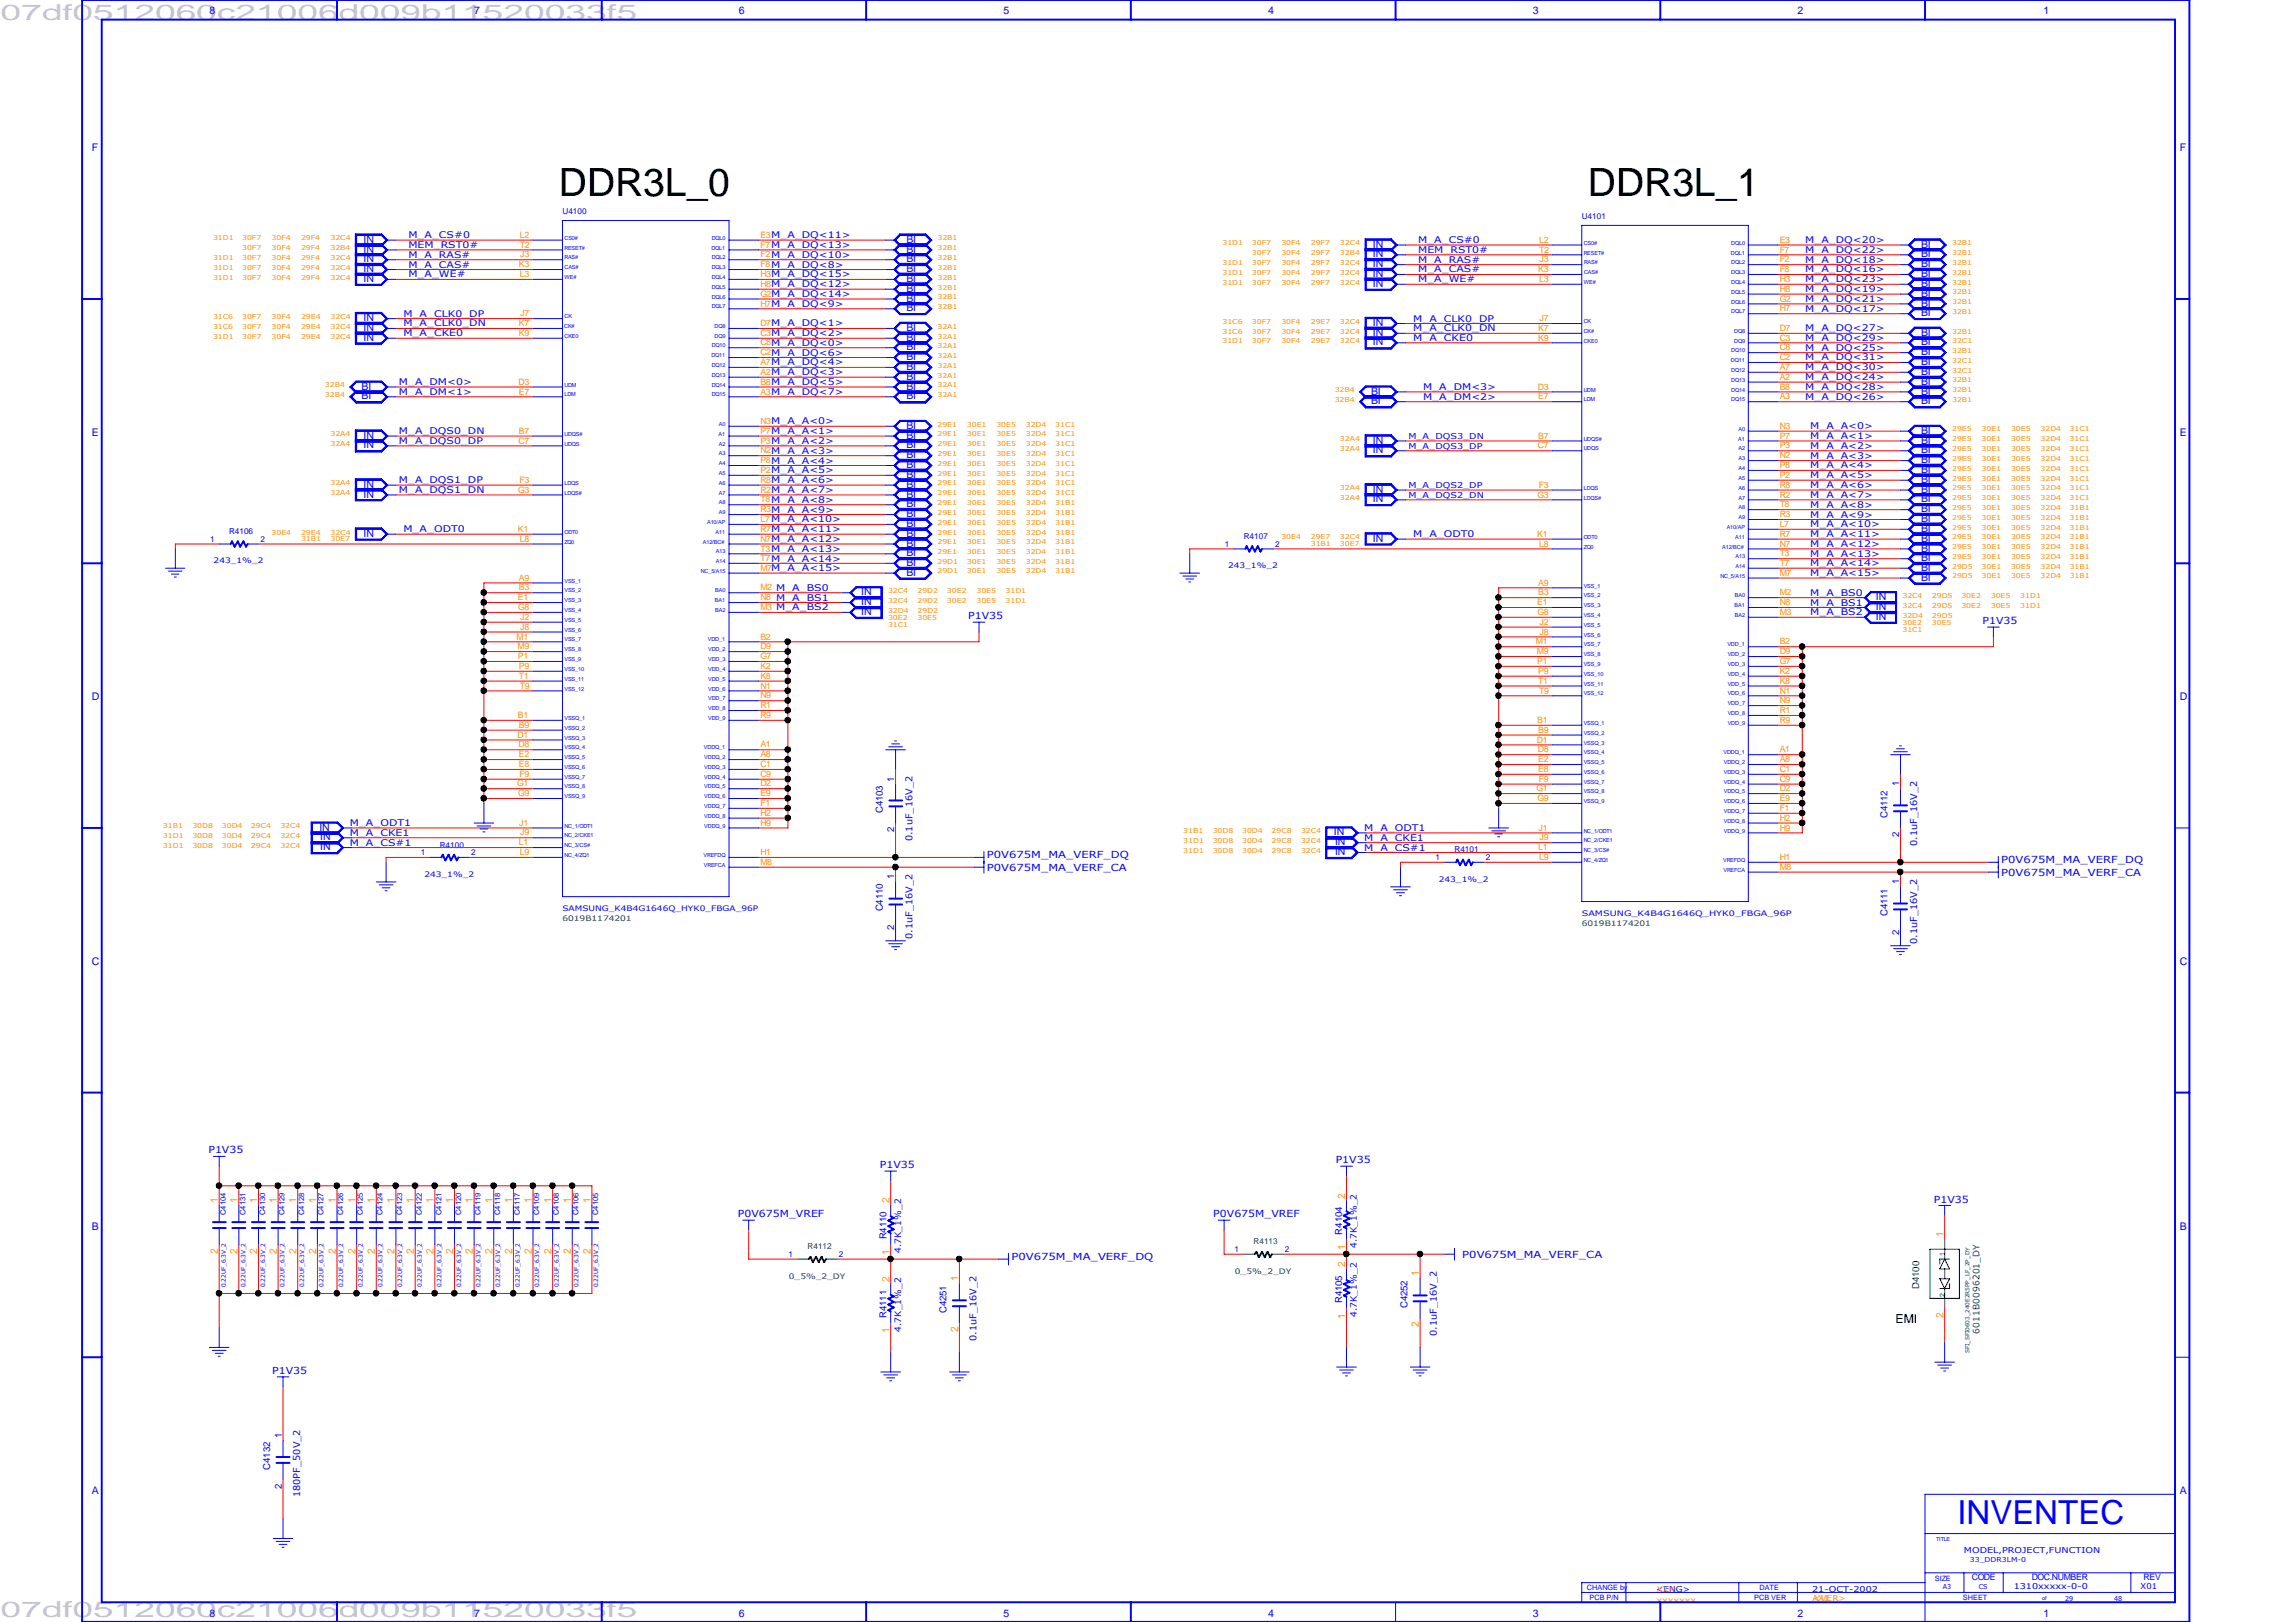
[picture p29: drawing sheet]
<svg xmlns="http://www.w3.org/2000/svg" width="297mm" height="210mm" viewBox="0 0 297 210" stroke-linecap="round" stroke-linejoin="round" font-family="sans-serif">
<defs><g id="words">
<g font-size="5">
<text x="72.3" y="25.3">DDR3L_0</text>
<text x="205.4" y="25.3">DDR3L_1</text>
</g>
<text font-size="4.3" fill="#00f" x="253.2" y="197.2">INVENTEC</text>
<g font-size="2.8" fill="#cdcdcd">
<text x=".1" y="2.5">07df0512060c21006d009b11520033f5</text>
<text x=".1" y="209.3">07df0512060c21006d009b11520033f5</text>
</g>
<text font-size="1.6" x="245.2" y="171.2">EMI</text>
<g font-size="1.4" fill="#00f">
<text x="27.1" y="1.9">8</text>
<text x="61.3" y="1.9">7</text>
<text x="95.6" y="1.9">6</text>
<text x="129.8" y="1.9">5</text>
<text x="164.1" y="1.9">4</text>
<text x="198.3" y="1.9">3</text>
<text x="232.5" y="1.9">2</text>
<text x="264.4" y="1.9">1</text>
<text x="11.9" y="19.6">F</text>
<text x="282" y="19.6">F</text>
<text x="47" y="34">IN</text>
<text x="47" y="32.7">IN</text>
<text x="47" y="31.4">IN</text>
<text x="47" y="35.2">IN</text>
<text x="117.3" y="34">BI</text>
<text x="117.3" y="32.7">BI</text>
<text x="117.3" y="31.4">BI</text>
<text x="117.3" y="35.2">BI</text>
<text x="177.6" y="33.3">IN</text>
<text x="177.6" y="32">IN</text>
<text x="177.6" y="34.6">IN</text>
<text x="177.6" y="35.9">IN</text>
<text x="248.5" y="33.3">BI</text>
<text x="248.5" y="32">BI</text>
<text x="248.5" y="34.6">BI</text>
<text x="248.5" y="35.9">BI</text>
<text x="47" y="36.5">IN</text>
<text x="47" y="41.6">IN</text>
<text x="117.3" y="36.5">BI</text>
<text x="117.3" y="37.8">BI</text>
<text x="117.3" y="39">BI</text>
<text x="117.3" y="40.3">BI</text>
<text x="177.6" y="37.1">IN</text>
<text x="248.5" y="39.7">BI</text>
<text x="248.5" y="37.1">BI</text>
<text x="248.5" y="38.4">BI</text>
<text x="248.5" y="40.9">BI</text>
<text x="47" y="42.8">IN</text>
<text x="47" y="44.1">IN</text>
<text x="117.3" y="46.6">BI</text>
<text x="117.3" y="47.9">BI</text>
<text x="117.3" y="42.8">BI</text>
<text x="117.3" y="44.1">BI</text>
<text x="117.3" y="45.3">BI</text>
<text x="177.6" y="44.7">IN</text>
<text x="177.6" y="43.5">IN</text>
<text x="177.6" y="42.2">IN</text>
<text x="248.5" y="46">BI</text>
<text x="248.5" y="43.5">BI</text>
<text x="248.5" y="44.7">BI</text>
<text x="248.5" y="47.2">BI</text>
<text x="46.8" y="51.7">BI</text>
<text x="46.8" y="50.4">BI</text>
<text x="117.3" y="49.1">BI</text>
<text x="117.3" y="50.4">BI</text>
<text x="117.3" y="51.7">BI</text>
<text x="177.4" y="51.1">BI</text>
<text x="177.4" y="52.3">BI</text>
<text x="248.5" y="52.3">BI</text>
<text x="248.5" y="49.8">BI</text>
<text x="248.5" y="51.1">BI</text>
<text x="248.5" y="48.5">BI</text>
<text x="11.9" y="56.4">E</text>
<text x="47" y="58">IN</text>
<text x="47" y="56.8">IN</text>
<text x="117.3" y="55.5">BI</text>
<text x="117.3" y="56.8">BI</text>
<text x="117.3" y="59.3">BI</text>
<text x="117.3" y="58">BI</text>
<text x="177.6" y="57.4">IN</text>
<text x="177.6" y="58.7">IN</text>
<text x="248.5" y="59.9">BI</text>
<text x="248.5" y="58.7">BI</text>
<text x="248.5" y="56.1">BI</text>
<text x="248.5" y="57.4">BI</text>
<text x="282" y="56.4">E</text>
<text x="47" y="64.4">IN</text>
<text x="47" y="63.1">IN</text>
<text x="117.3" y="60.6">BI</text>
<text x="117.3" y="63.1">BI</text>
<text x="117.3" y="61.8">BI</text>
<text x="117.3" y="64.4">BI</text>
<text x="117.3" y="65.7">BI</text>
<text x="177.6" y="63.8">IN</text>
<text x="177.6" y="65">IN</text>
<text x="248.5" y="63.8">BI</text>
<text x="248.5" y="65">BI</text>
<text x="248.5" y="62.5">BI</text>
<text x="248.5" y="61.2">BI</text>
<text x="47" y="69.5">IN</text>
<text x="117.3" y="66.9">BI</text>
<text x="117.3" y="69.5">BI</text>
<text x="117.3" y="68.2">BI</text>
<text x="117.3" y="70.7">BI</text>
<text x="177.6" y="70.1">IN</text>
<text x="248.5" y="66.3">BI</text>
<text x="248.5" y="70.1">BI</text>
<text x="248.5" y="71.4">BI</text>
<text x="248.5" y="68.8">BI</text>
<text x="248.5" y="67.6">BI</text>
<text x="111.4" y="77">IN</text>
<text x="117.3" y="72">BI</text>
<text x="117.3" y="73.2">BI</text>
<text x="117.3" y="74.5">BI</text>
<text x="242.7" y="77.7">IN</text>
<text x="248.5" y="72.6">BI</text>
<text x="248.5" y="75.1">BI</text>
<text x="248.5" y="73.9">BI</text>
<text x="111.4" y="78.3">IN</text>
<text x="111.4" y="79.6">IN</text>
<text x="242.7" y="79">IN</text>
<text x="242.7" y="80.2">IN</text>
<text x="11.9" y="90.6">D</text>
<text x="282" y="90.6">D</text>
<text x="41.3" y="107.5">IN</text>
<text x="41.4" y="108.8">IN</text>
<text x="41.4" y="110">IN</text>
<text x="172.5" y="108.1">IN</text>
<text x="172.7" y="109.4">IN</text>
<text x="172.7" y="110.7">IN</text>
<text x="11.9" y="124.9">C</text>
<text x="282" y="124.9">C</text>
<text x="11.9" y="159.1">B</text>
<text x="282" y="159.1">B</text>
<text x="11.9" y="193.3">A</text>
<text x="282" y="193.3">A</text>
<text x="27.1" y="209.2">8</text>
<text x="61.3" y="209.2">7</text>
<text x="95.6" y="209.2">6</text>
<text x="129.8" y="209.2">5</text>
<text x="164.1" y="209.2">4</text>
<text x="198.3" y="209.2">3</text>
<text x="232.5" y="209.2">2</text>
<text x="264.4" y="209.2">1</text>
</g>
<g font-size="1.3" fill="#00f">
<text x="125.3" y="80.1">P1V35</text>
<text x="256.5" y="80.8">P1V35</text>
<text x="115.7" y="101.1" transform="rotate(-90 115.7 101.1)">1</text>
<text x="245.7" y="101.7" transform="rotate(-90 245.7 101.7)">1</text>
<text x="114.2" y="105.2" transform="rotate(-90 114.2 105.2)">C4103</text>
<text x="115.7" y="107.7" transform="rotate(-90 115.7 107.7)">2</text>
<text x="244.2" y="105.9" transform="rotate(-90 244.2 105.9)">C4112</text>
<text x="115.7" y="113.8" transform="rotate(-90 115.7 113.8)">1</text>
<text x="127.7" y="112.7">P0V675M_MA_VERF_CA</text>
<text x="127.7" y="111.1">P0V675M_MA_VERF_DQ</text>
<text x="245.7" y="108.3" transform="rotate(-90 245.7 108.3)">2</text>
<text x="258.9" y="113.4">P0V675M_MA_VERF_CA</text>
<text x="258.9" y="111.7">P0V675M_MA_VERF_DQ</text>
<text x="114.2" y="117.9" transform="rotate(-90 114.2 117.9)">C4110</text>
<text x="244.2" y="118.6" transform="rotate(-90 244.2 118.6)">C4111</text>
<text x="245.7" y="114.4" transform="rotate(-90 245.7 114.4)">1</text>
<text x="115.7" y="120.4" transform="rotate(-90 115.7 120.4)">2</text>
<text x="245.7" y="121" transform="rotate(-90 245.7 121)">2</text>
<text x="27" y="149.3">P1V35</text>
<text x="113.8" y="151.2">P1V35</text>
<text x="172.8" y="150.5">P1V35</text>
<text x="250.2" y="155.6">P1V35</text>
<text x="95.5" y="157.5">P0V675M_VREF</text>
<text x="114.7" y="160.4" transform="rotate(-90 114.7 160.4)">R4110</text>
<text x="157" y="157.5">P0V675M_VREF</text>
<text x="173.6" y="159.8" transform="rotate(-90 173.6 159.8)">R4104</text>
<text x="130.8" y="163.1">P0V675M_MA_VERF_DQ</text>
<text x="189.2" y="162.8">P0V675M_MA_VERF_CA</text>
<text x="114.7" y="170.6" transform="rotate(-90 114.7 170.6)">R4111</text>
<text x="122.5" y="169.9" transform="rotate(-90 122.5 169.9)">C4251</text>
<text x="173.6" y="168.7" transform="rotate(-90 173.6 168.7)">R4105</text>
<text x="182.1" y="169.3" transform="rotate(-90 182.1 169.3)">C4252</text>
<text x="35.2" y="177.8">P1V35</text>
<text x="35" y="190.2" transform="rotate(-90 35 190.2)">C4132</text>
<text x="36.4" y="186.1" transform="rotate(-90 36.4 186.1)">1</text>
<text x="36.4" y="192.7" transform="rotate(-90 36.4 192.7)">2</text>
</g>
<g font-size="1.3" fill="#ff8c00">
<text x="28.2" y="155.7" transform="rotate(-90 28.2 155.7)">1</text>
<text x="30.7" y="155.7" transform="rotate(-90 30.7 155.7)">1</text>
<text x="33.3" y="155.7" transform="rotate(-90 33.3 155.7)">1</text>
<text x="35.8" y="155.7" transform="rotate(-90 35.8 155.7)">1</text>
<text x="38.4" y="155.7" transform="rotate(-90 38.4 155.7)">1</text>
<text x="40.9" y="155.7" transform="rotate(-90 40.9 155.7)">1</text>
<text x="43.4" y="155.7" transform="rotate(-90 43.4 155.7)">1</text>
<text x="46" y="155.7" transform="rotate(-90 46 155.7)">1</text>
<text x="48.5" y="155.7" transform="rotate(-90 48.5 155.7)">1</text>
<text x="51.1" y="155.7" transform="rotate(-90 51.1 155.7)">1</text>
<text x="53.5" y="155.7" transform="rotate(-90 53.5 155.7)">1</text>
<text x="56.1" y="155.7" transform="rotate(-90 56.1 155.7)">1</text>
<text x="58.6" y="155.7" transform="rotate(-90 58.6 155.7)">1</text>
<text x="61.2" y="155.7" transform="rotate(-90 61.2 155.7)">1</text>
<text x="63.7" y="155.7" transform="rotate(-90 63.7 155.7)">1</text>
<text x="66.2" y="155.7" transform="rotate(-90 66.2 155.7)">1</text>
<text x="68.8" y="155.7" transform="rotate(-90 68.8 155.7)">1</text>
<text x="71.3" y="155.7" transform="rotate(-90 71.3 155.7)">1</text>
<text x="73.9" y="155.7" transform="rotate(-90 73.9 155.7)">1</text>
<text x="76.4" y="155.7" transform="rotate(-90 76.4 155.7)">1</text>
<text x="115.1" y="155.7" transform="rotate(-90 115.1 155.7)">2</text>
<text x="174" y="155.1" transform="rotate(-90 174 155.1)">2</text>
<text x="174" y="161.8" transform="rotate(-90 174 161.8)">1</text>
<text x="251.4" y="160.1" transform="rotate(-90 251.4 160.1)">1</text>
<text x="28.2" y="162.3" transform="rotate(-90 28.2 162.3)">2</text>
<text x="30.7" y="162.3" transform="rotate(-90 30.7 162.3)">2</text>
<text x="33.3" y="162.3" transform="rotate(-90 33.3 162.3)">2</text>
<text x="35.8" y="162.3" transform="rotate(-90 35.8 162.3)">2</text>
<text x="38.4" y="162.3" transform="rotate(-90 38.4 162.3)">2</text>
<text x="40.9" y="162.3" transform="rotate(-90 40.9 162.3)">2</text>
<text x="43.4" y="162.3" transform="rotate(-90 43.4 162.3)">2</text>
<text x="46" y="162.3" transform="rotate(-90 46 162.3)">2</text>
<text x="48.5" y="162.3" transform="rotate(-90 48.5 162.3)">2</text>
<text x="51.1" y="162.3" transform="rotate(-90 51.1 162.3)">2</text>
<text x="53.5" y="162.3" transform="rotate(-90 53.5 162.3)">2</text>
<text x="56.1" y="162.3" transform="rotate(-90 56.1 162.3)">2</text>
<text x="58.6" y="162.3" transform="rotate(-90 58.6 162.3)">2</text>
<text x="61.2" y="162.3" transform="rotate(-90 61.2 162.3)">2</text>
<text x="63.7" y="162.3" transform="rotate(-90 63.7 162.3)">2</text>
<text x="66.2" y="162.3" transform="rotate(-90 66.2 162.3)">2</text>
<text x="68.8" y="162.3" transform="rotate(-90 68.8 162.3)">2</text>
<text x="71.3" y="162.3" transform="rotate(-90 71.3 162.3)">2</text>
<text x="73.9" y="162.3" transform="rotate(-90 73.9 162.3)">2</text>
<text x="76.4" y="162.3" transform="rotate(-90 76.4 162.3)">2</text>
<text x="115.1" y="165.9" transform="rotate(-90 115.1 165.9)">2</text>
<text x="115.1" y="162.4" transform="rotate(-90 115.1 162.4)">1</text>
<text x="123.9" y="165.8" transform="rotate(-90 123.9 165.8)">1</text>
<text x="174" y="164" transform="rotate(-90 174 164)">2</text>
<text x="183.6" y="165.1" transform="rotate(-90 183.6 165.1)">1</text>
<text x="115.1" y="172.6" transform="rotate(-90 115.1 172.6)">1</text>
<text x="123.9" y="172.4" transform="rotate(-90 123.9 172.4)">2</text>
<text x="174" y="170.6" transform="rotate(-90 174 170.6)">1</text>
<text x="183.6" y="171.8" transform="rotate(-90 183.6 171.8)">2</text>
<text x="251.4" y="170.5" transform="rotate(-90 251.4 170.5)">2</text>
</g>
<text font-size="1.3" fill="#008000" x="248.3" y="166.8" transform="rotate(-90 248.3 166.8)">D4100</text>
<g font-size="1.2" fill="#00f">
<text x="52.8" y="35.9">M_A_WE#</text>
<text x="52.8" y="34.6">M_A_CAS#</text>
<text x="52.8" y="33.4">M_A_RAS#</text>
<text x="52.8" y="32.1">MEM_RST0#</text>
<text x="52.8" y="30.8">M_A_CS#0</text>
<text x="183.5" y="35.3">M_A_CAS#</text>
<text x="183.5" y="34">M_A_RAS#</text>
<text x="183.5" y="32.7">MEM_RST0#</text>
<text x="183.5" y="31.5">M_A_CS#0</text>
<text x="233.5" y="35.3">M_A_DQ&lt;16&gt;</text>
<text x="233.5" y="34">M_A_DQ&lt;18&gt;</text>
<text x="233.5" y="32.7">M_A_DQ&lt;22&gt;</text>
<text x="233.5" y="31.5">M_A_DQ&lt;20&gt;</text>
<text x="52.2" y="41">M_A_CLK0_DP</text>
<text x="182.8" y="41.6">M_A_CLK0_DP</text>
<text x="183.5" y="36.5">M_A_WE#</text>
<text x="233.5" y="40.3">M_A_DQ&lt;17&gt;</text>
<text x="233.5" y="39.1">M_A_DQ&lt;21&gt;</text>
<text x="233.5" y="37.8">M_A_DQ&lt;19&gt;</text>
<text x="233.5" y="36.5">M_A_DQ&lt;23&gt;</text>
<text x="52.2" y="43.5">M_A_CKE0</text>
<text x="52.2" y="42.2">M_A_CLK0_DN</text>
<text x="182.8" y="44.1">M_A_CKE0</text>
<text x="182.8" y="42.9">M_A_CLK0_DN</text>
<text x="233.5" y="47.9">M_A_DQ&lt;30&gt;</text>
<text x="233.5" y="46.7">M_A_DQ&lt;31&gt;</text>
<text x="233.5" y="45.4">M_A_DQ&lt;25&gt;</text>
<text x="233.5" y="44.1">M_A_DQ&lt;29&gt;</text>
<text x="233.5" y="42.9">M_A_DQ&lt;27&gt;</text>
<text x="51.6" y="51.1">M_A_DM&lt;1&gt;</text>
<text x="51.6" y="49.8">M_A_DM&lt;0&gt;</text>
<text x="184.1" y="51.7">M_A_DM&lt;2&gt;</text>
<text x="184.1" y="50.5">M_A_DM&lt;3&gt;</text>
<text x="233.5" y="51.7">M_A_DQ&lt;26&gt;</text>
<text x="233.5" y="50.5">M_A_DQ&lt;28&gt;</text>
<text x="233.5" y="49.2">M_A_DQ&lt;24&gt;</text>
<text x="51.6" y="57.4">M_A_DQS0_DP</text>
<text x="51.6" y="56.2">M_A_DQS0_DN</text>
<text x="234.2" y="59.4">M_A_A&lt;3&gt;</text>
<text x="234.2" y="58.1">M_A_A&lt;2&gt;</text>
<text x="234.2" y="56.8">M_A_A&lt;1&gt;</text>
<text x="234.2" y="55.5">M_A_A&lt;0&gt;</text>
<text x="51.6" y="62.5">M_A_DQS1_DP</text>
<text x="51.6" y="63.8">M_A_DQS1_DN</text>
<text x="234.2" y="65.7">M_A_A&lt;8&gt;</text>
<text x="234.2" y="64.4">M_A_A&lt;7&gt;</text>
<text x="234.2" y="63.2">M_A_A&lt;6&gt;</text>
<text x="234.2" y="61.9">M_A_A&lt;5&gt;</text>
<text x="234.2" y="60.6">M_A_A&lt;4&gt;</text>
<text x="52.2" y="68.9">M_A_ODT0</text>
<text x="182.8" y="69.5">M_A_ODT0</text>
<text x="234.2" y="70.8">M_A_A&lt;12&gt;</text>
<text x="234.2" y="69.5">M_A_A&lt;11&gt;</text>
<text x="234.2" y="68.2">M_A_A&lt;10&gt;</text>
<text x="234.2" y="67">M_A_A&lt;9&gt;</text>
<text x="234.2" y="73.3">M_A_A&lt;14&gt;</text>
<text x="234.2" y="72.1">M_A_A&lt;13&gt;</text>
<text x="234.2" y="77.1">M_A_BS0</text>
<text x="234.2" y="74.5">M_A_A&lt;15&gt;</text>
<text x="234.2" y="79.6">M_A_BS2</text>
<text x="234.2" y="78.4">M_A_BS1</text>
<text x="45.3" y="106.9">M_A_ODT1</text>
<text x="176.5" y="107.5">M_A_ODT1</text>
<text x="45.3" y="109.4">M_A_CS#1</text>
<text x="45.3" y="108.2">M_A_CKE1</text>
<text x="118.1" y="108.9" transform="rotate(-90 118.1 108.9)">0.1uF_16V_2</text>
<text x="176.5" y="110.1">M_A_CS#1</text>
<text x="176.5" y="108.8">M_A_CKE1</text>
<text x="248" y="109.5" transform="rotate(-90 248 109.5)">0.1uF_16V_2</text>
<text x="118.1" y="121.5" transform="rotate(-90 118.1 121.5)">0.1uF_16V_2</text>
<text x="248" y="122.2" transform="rotate(-90 248 122.2)">0.1uF_16V_2</text>
<text x="126.3" y="173.6" transform="rotate(-90 126.3 173.6)">0.1uF_16V_2</text>
<text x="185.9" y="172.9" transform="rotate(-90 185.9 172.9)">0.1uF_16V_2</text>
<text x="38.8" y="193.8" transform="rotate(-90 38.8 193.8)">180PF_50V_2</text>
</g>
<g font-size="1.1" fill="#00f">
<text x="72.8" y="27.7">U4100</text>
<text x="204.6" y="28.4">U4101</text>
<text x="27.2" y="70.1">1</text>
<text x="29.6" y="69.1">R4106</text>
<text x="33.7" y="70.1">2</text>
<text x="158.5" y="70.8">1</text>
<text x="160.9" y="69.8">R4107</text>
<text x="165" y="70.8">2</text>
<text x="54.4" y="110.7">1</text>
<text x="56.9" y="109.7">R4100</text>
<text x="61" y="110.7">2</text>
<text x="185.7" y="111.3">1</text>
<text x="188.2" y="110.3">R4101</text>
<text x="192.2" y="111.3">2</text>
<text x="175.6" y="161.5" transform="rotate(-90 175.6 161.5)">4.7K_1%_2</text>
<text x="102" y="162.7">1</text>
<text x="108.5" y="162.7">2</text>
<text x="116.6" y="162.2" transform="rotate(-90 116.6 162.2)">4.7K_1%_2</text>
<text x="159.7" y="162.1">1</text>
<text x="166.2" y="162.1">2</text>
<text x="116.6" y="172.3" transform="rotate(-90 116.6 172.3)">4.7K_1%_2</text>
<text x="175.6" y="170.4" transform="rotate(-90 175.6 170.4)">4.7K_1%_2</text>
<text x="255.1" y="204.5">CODE</text>
<text x="262.8" y="204.5">DOC.NUMBER</text>
<text x="277.3" y="204.5">REV</text>
</g>
<g font-size="1.1" fill="#ff8c00">
<text x="67.1" y="34.6">K3</text>
<text x="67.3" y="30.8">L2</text>
<text x="67.3" y="35.9">L3</text>
<text x="67.3" y="32">T2</text>
<text x="67.3" y="33.3">J3</text>
<text x="98.4" y="35.9">H3M_A_DQ&lt;15&gt;</text>
<text x="98.4" y="34.6">F8M_A_DQ&lt;8&gt;</text>
<text x="98.4" y="33.3">F2M_A_DQ&lt;10&gt;</text>
<text x="98.4" y="32">F7M_A_DQ&lt;13&gt;</text>
<text x="98.4" y="30.8">E3M_A_DQ&lt;11&gt;</text>
<text x="199" y="35.2">K3</text>
<text x="199.1" y="32.7">T2</text>
<text x="199.1" y="31.4">L2</text>
<text x="199.2" y="34">J3</text>
<text x="230.2" y="35.2">F8</text>
<text x="230.2" y="34">F2</text>
<text x="230.2" y="32.7">F7</text>
<text x="230.2" y="31.4">E3</text>
<text x="67.3" y="40.9">J7</text>
<text x="98.4" y="39.7">H7M_A_DQ&lt;9&gt;</text>
<text x="98.4" y="38.4">G2M_A_DQ&lt;14&gt;</text>
<text x="98.4" y="37.1">H8M_A_DQ&lt;12&gt;</text>
<text x="199.1" y="36.5">L3</text>
<text x="199.2" y="41.6">J7</text>
<text x="230.2" y="40.3">H7</text>
<text x="230.2" y="39">G2</text>
<text x="230.2" y="37.8">H8</text>
<text x="230.2" y="36.5">H3</text>
<text x="67.1" y="43.5">K9</text>
<text x="67.1" y="42.2">K7</text>
<text x="98.4" y="47.2">A7M_A_DQ&lt;4&gt;</text>
<text x="98.4" y="46">C2M_A_DQ&lt;6&gt;</text>
<text x="98.4" y="44.7">C8M_A_DQ&lt;0&gt;</text>
<text x="98.4" y="43.5">C3M_A_DQ&lt;2&gt;</text>
<text x="98.4" y="42.2">D7M_A_DQ&lt;1&gt;</text>
<text x="199" y="44.1">K9</text>
<text x="199" y="42.8">K7</text>
<text x="230.2" y="47.9">A7</text>
<text x="230.2" y="46.6">C2</text>
<text x="230.2" y="45.3">C8</text>
<text x="230.2" y="44.1">C3</text>
<text x="230.2" y="42.8">D7</text>
<text x="67.1" y="49.8">D3</text>
<text x="67.1" y="51.1">E7</text>
<text x="98.4" y="51.1">A3M_A_DQ&lt;7&gt;</text>
<text x="98.4" y="49.8">B8M_A_DQ&lt;5&gt;</text>
<text x="98.4" y="48.5">A2M_A_DQ&lt;3&gt;</text>
<text x="199" y="50.4">D3</text>
<text x="199" y="51.7">E7</text>
<text x="230.2" y="51.7">A3</text>
<text x="230.2" y="50.4">B8</text>
<text x="230.2" y="49.1">A2</text>
<text x="67.1" y="57.4">C7</text>
<text x="67.1" y="56.1">B7</text>
<text x="98.4" y="59.9">P8M_A_A&lt;4&gt;</text>
<text x="98.4" y="58.7">N2M_A_A&lt;3&gt;</text>
<text x="98.4" y="57.4">P3M_A_A&lt;2&gt;</text>
<text x="98.4" y="56.1">P7M_A_A&lt;1&gt;</text>
<text x="98.4" y="54.9">N3M_A_A&lt;0&gt;</text>
<text x="199" y="58">C7</text>
<text x="199" y="56.8">B7</text>
<text x="230.2" y="59.3">N2</text>
<text x="230.2" y="58">P3</text>
<text x="230.2" y="56.8">P7</text>
<text x="230.2" y="55.5">N3</text>
<text x="67.1" y="63.8">G3</text>
<text x="67.2" y="62.5">F3</text>
<text x="98.4" y="65">T8M_A_A&lt;8&gt;</text>
<text x="98.4" y="63.8">R2M_A_A&lt;7&gt;</text>
<text x="98.4" y="62.5">R8M_A_A&lt;6&gt;</text>
<text x="98.4" y="61.2">P2M_A_A&lt;5&gt;</text>
<text x="198.9" y="64.4">G3</text>
<text x="199.1" y="63.1">F3</text>
<text x="230.2" y="65.7">T8</text>
<text x="230.2" y="64.4">R2</text>
<text x="230.2" y="63.1">R8</text>
<text x="230.2" y="61.8">P2</text>
<text x="230.2" y="60.6">P8</text>
<text x="67" y="68.8">K1</text>
<text x="67.3" y="70.1">L8</text>
<text x="98.4" y="71.4">T3M_A_A&lt;13&gt;</text>
<text x="98.4" y="70.1">N7M_A_A&lt;12&gt;</text>
<text x="98.4" y="68.8">R7M_A_A&lt;11&gt;</text>
<text x="98.4" y="67.6">L7M_A_A&lt;10&gt;</text>
<text x="98.4" y="66.3">R3M_A_A&lt;9&gt;</text>
<text x="198.9" y="69.5">K1</text>
<text x="199.1" y="70.7">L8</text>
<text x="230.2" y="70.7">N7</text>
<text x="230.2" y="69.5">R7</text>
<text x="230.2" y="68.2">L7</text>
<text x="230.2" y="66.9">R3</text>
<text x="67" y="77.7">E1</text>
<text x="67.1" y="76.4">B3</text>
<text x="67.1" y="75.1">A9</text>
<text x="98.4" y="73.9">M7M_A_A&lt;15&gt;</text>
<text x="98.4" y="77.7">N8 M_A_BS1</text>
<text x="98.4" y="76.4">M2 M_A_BS0</text>
<text x="98.4" y="72.6">T7M_A_A&lt;14&gt;</text>
<text x="199" y="77">B3</text>
<text x="199" y="75.8">A9</text>
<text x="230.2" y="74.5">M7</text>
<text x="230.2" y="77">M2</text>
<text x="230.2" y="73.2">T7</text>
<text x="230.2" y="72">T3</text>
<text x="66.8" y="82.8">M1</text>
<text x="67.1" y="79">G8</text>
<text x="67.3" y="81.5">J8</text>
<text x="67.3" y="80.2">J2</text>
<text x="98.4" y="82.8">B2</text>
<text x="98.4" y="79">M3 M_A_BS2</text>
<text x="198.7" y="83.4">M1</text>
<text x="198.9" y="78.3">E1</text>
<text x="198.9" y="79.6">G8</text>
<text x="199.2" y="82.1">J8</text>
<text x="199.2" y="80.9">J2</text>
<text x="230.2" y="83.4">B2</text>
<text x="230.2" y="79.6">M3</text>
<text x="230.2" y="78.3">N8</text>
<text x="67" y="84">M9</text>
<text x="67" y="85.3">P1</text>
<text x="67.1" y="87.8">T1</text>
<text x="67.1" y="86.6">P9</text>
<text x="67.3" y="89.1">T9</text>
<text x="98.4" y="89.1">N1</text>
<text x="98.4" y="87.8">K8</text>
<text x="98.4" y="86.6">K2</text>
<text x="98.4" y="85.3">G7</text>
<text x="98.4" y="84">D9</text>
<text x="198.8" y="84.7">M9</text>
<text x="198.9" y="85.9">P1</text>
<text x="199" y="88.5">T1</text>
<text x="199" y="87.2">P9</text>
<text x="199.1" y="89.7">T9</text>
<text x="230.2" y="89.7">N1</text>
<text x="230.2" y="88.5">K8</text>
<text x="230.2" y="87.2">K2</text>
<text x="230.2" y="85.9">G7</text>
<text x="230.2" y="84.7">D9</text>
<text x="67" y="95.5">D1</text>
<text x="67" y="92.9">B1</text>
<text x="67.1" y="94.2">B9</text>
<text x="98.4" y="92.9">R9</text>
<text x="98.4" y="91.7">R1</text>
<text x="98.4" y="90.4">N9</text>
<text x="198.9" y="93.6">B1</text>
<text x="199" y="94.8">B9</text>
<text x="230.2" y="93.6">R9</text>
<text x="230.2" y="92.3">R1</text>
<text x="230.2" y="91">N9</text>
<text x="66.9" y="101.8">G1</text>
<text x="67.1" y="96.7">D8</text>
<text x="67.1" y="99.3">E8</text>
<text x="67.1" y="98">E2</text>
<text x="67.2" y="100.5">F9</text>
<text x="98.4" y="101.8">D2</text>
<text x="98.4" y="100.5">C9</text>
<text x="98.4" y="99.3">C1</text>
<text x="98.4" y="98">A8</text>
<text x="98.4" y="96.7">A1</text>
<text x="198.8" y="96.1">D1</text>
<text x="199" y="97.4">D8</text>
<text x="199" y="99.9">E8</text>
<text x="199" y="98.6">E2</text>
<text x="199.1" y="101.2">F9</text>
<text x="230.2" y="101.2">C9</text>
<text x="230.2" y="99.9">C1</text>
<text x="230.2" y="98.6">A8</text>
<text x="230.2" y="97.4">A1</text>
<text x="67.1" y="103">G9</text>
<text x="67.2" y="106.8">J1</text>
<text x="98.4" y="106.8">H9</text>
<text x="98.4" y="105.6">H2</text>
<text x="98.4" y="104.3">F1</text>
<text x="98.4" y="103">E9</text>
<text x="198.8" y="102.4">G1</text>
<text x="198.9" y="103.7">G9</text>
<text x="199" y="107.5">J1</text>
<text x="230.2" y="107.5">H9</text>
<text x="230.2" y="106.2">H2</text>
<text x="230.2" y="104.9">F1</text>
<text x="230.2" y="103.7">E9</text>
<text x="230.2" y="102.4">D2</text>
<text x="67.1" y="109.4">L1</text>
<text x="67.3" y="110.7">L9</text>
<text x="67.3" y="108.1">J9</text>
<text x="98.4" y="110.7">H1</text>
<text x="98.4" y="111.9">M8</text>
<text x="199" y="110">L1</text>
<text x="199.1" y="111.3">L9</text>
<text x="199.2" y="108.8">J9</text>
<text x="230.2" y="111.3">H1</text>
<text x="230.2" y="112.6">M8</text>
</g>
<g font-size="1.1" fill="#008000">
<text x="104.5" y="161.7">R4112</text>
<text x="162.2" y="161">R4113</text>
<text x="256.1" y="172.6" transform="rotate(-90 256.1 172.6)">6011B0096201_DY</text>
</g>
<g font-size="1" fill="#00f">
<text x="182.2" y="58.1">M_A_DQS3_DP</text>
<text x="182.2" y="56.8">M_A_DQS3_DN</text>
<text x="182.2" y="64.4">M_A_DQS2_DN</text>
<text x="182.2" y="63.2">M_A_DQS2_DP</text>
<text x="27.6" y="72.9">243_1%_2</text>
<text x="158.9" y="73.5">243_1%_2</text>
<text x="54.9" y="113.5">243_1%_2</text>
<text x="72.8" y="117.9">SAMSUNG_K4B4G1646Q_HYK0_FBGA_96P</text>
<text x="186.1" y="114.1">243_1%_2</text>
<text x="204.6" y="118.6">SAMSUNG_K4B4G1646Q_HYK0_FBGA_96P</text>
<text x="29.2" y="157.3" transform="rotate(-90 29.2 157.3)">C4104</text>
<text x="31.7" y="157.3" transform="rotate(-90 31.7 157.3)">C4131</text>
<text x="34.3" y="157.3" transform="rotate(-90 34.3 157.3)">C4130</text>
<text x="36.8" y="157.3" transform="rotate(-90 36.8 157.3)">C4129</text>
<text x="39.4" y="157.3" transform="rotate(-90 39.4 157.3)">C4128</text>
<text x="41.9" y="157.3" transform="rotate(-90 41.9 157.3)">C4127</text>
<text x="44.4" y="157.3" transform="rotate(-90 44.4 157.3)">C4126</text>
<text x="46.9" y="157.3" transform="rotate(-90 46.9 157.3)">C4125</text>
<text x="49.5" y="157.3" transform="rotate(-90 49.5 157.3)">C4124</text>
<text x="52" y="157.3" transform="rotate(-90 52 157.3)">C4123</text>
<text x="54.6" y="157.3" transform="rotate(-90 54.6 157.3)">C4122</text>
<text x="57.1" y="157.3" transform="rotate(-90 57.1 157.3)">C4121</text>
<text x="59.6" y="157.3" transform="rotate(-90 59.6 157.3)">C4120</text>
<text x="62.2" y="157.3" transform="rotate(-90 62.2 157.3)">C4119</text>
<text x="64.7" y="157.3" transform="rotate(-90 64.7 157.3)">C4118</text>
<text x="67.3" y="157.3" transform="rotate(-90 67.3 157.3)">C4117</text>
<text x="69.8" y="157.3" transform="rotate(-90 69.8 157.3)">C4109</text>
<text x="72.3" y="157.3" transform="rotate(-90 72.3 157.3)">C4108</text>
<text x="74.8" y="157.3" transform="rotate(-90 74.8 157.3)">C4106</text>
<text x="77.4" y="157.3" transform="rotate(-90 77.4 157.3)">C4105</text>
<text x="254.1" y="201">MODEL,PROJECT,FUNCTION</text>
<text x="214.2" y="206.1">&lt;ENG&gt;</text>
<text x="234.4" y="206.1">21-OCT-2002</text>
<text x="260.5" y="205.6">1310xxxxx-0-0</text>
<text x="276.9" y="205.6">X01</text>
</g>
<g font-size="1" fill="#008000">
<text x="72.8" y="119.2">6019B1174201</text>
<text x="204.6" y="119.8">6019B1174201</text>
<text x="102.1" y="165.5">0_5%_2_DY</text>
<text x="159.8" y="164.8">0_5%_2_DY</text>
</g>
<g font-size="1" fill="#ff8c00">
<text x="214.3" y="207.4">xxxxxxx</text>
<text x="214.3" y="206.1">XXX</text>
<text x="234.5" y="207.2">AX1</text>
<text x="234.6" y="207.2">&lt;VER&gt;</text>
</g>
<g font-size=".9" fill="#ff8c00">
<text x="27.6" y="34.9">31D1</text>
<text x="27.6" y="33.7">31D1</text>
<text x="27.6" y="31.1">31D1</text>
<text x="31.3" y="34.9">30F7</text>
<text x="31.3" y="33.7">30F7</text>
<text x="31.3" y="31.1">30F7</text>
<text x="31.3" y="32.4">30F7</text>
<text x="35.1" y="34.9">30F4</text>
<text x="35.1" y="33.7">30F4</text>
<text x="35.1" y="31.1">30F4</text>
<text x="35.1" y="32.4">30F4</text>
<text x="38.9" y="34.9">29F4</text>
<text x="38.9" y="33.7">29F4</text>
<text x="38.9" y="31.1">29F4</text>
<text x="38.9" y="32.4">29F4</text>
<text x="42.8" y="34.9">32C4</text>
<text x="42.8" y="33.7">32C4</text>
<text x="42.8" y="32.4">32B4</text>
<text x="42.8" y="31.1">32C4</text>
<text x="121.3" y="34.9">32B1</text>
<text x="121.3" y="33.7">32B1</text>
<text x="121.3" y="32.4">32B1</text>
<text x="121.3" y="31.1">32B1</text>
<text x="158.2" y="35.6">31D1</text>
<text x="158.2" y="34.3">31D1</text>
<text x="158.2" y="31.7">31D1</text>
<text x="162" y="35.6">30F7</text>
<text x="162" y="34.3">30F7</text>
<text x="162" y="31.7">30F7</text>
<text x="162" y="33">30F7</text>
<text x="165.8" y="35.6">30F4</text>
<text x="165.8" y="34.3">30F4</text>
<text x="165.8" y="31.7">30F4</text>
<text x="165.8" y="33">30F4</text>
<text x="169.6" y="35.6">29F7</text>
<text x="169.6" y="34.3">29F7</text>
<text x="169.6" y="31.7">29F7</text>
<text x="169.6" y="33">29F7</text>
<text x="173.4" y="35.6">32C4</text>
<text x="173.4" y="34.3">32C4</text>
<text x="173.4" y="33">32B4</text>
<text x="173.4" y="31.7">32C4</text>
<text x="252.6" y="35.6">32B1</text>
<text x="252.6" y="34.3">32B1</text>
<text x="252.6" y="33">32B1</text>
<text x="252.6" y="31.7">32B1</text>
<text x="27.6" y="41.3">31C6</text>
<text x="27.6" y="36.2">31D1</text>
<text x="31.3" y="41.3">30F7</text>
<text x="31.3" y="36.2">30F7</text>
<text x="35.1" y="41.3">30F4</text>
<text x="35.1" y="36.2">30F4</text>
<text x="38.9" y="41.3">29E4</text>
<text x="38.9" y="36.2">29F4</text>
<text x="42.8" y="41.3">32C4</text>
<text x="42.8" y="36.2">32C4</text>
<text x="121.3" y="40">32B1</text>
<text x="121.3" y="38.7">32B1</text>
<text x="121.3" y="37.5">32B1</text>
<text x="121.3" y="36.2">32B1</text>
<text x="158.2" y="41.9">31C6</text>
<text x="158.2" y="36.8">31D1</text>
<text x="162" y="41.9">30F7</text>
<text x="162" y="36.8">30F7</text>
<text x="165.8" y="41.9">30F4</text>
<text x="165.8" y="36.8">30F4</text>
<text x="169.6" y="41.9">29E7</text>
<text x="169.6" y="36.8">29F7</text>
<text x="173.4" y="41.9">32C4</text>
<text x="173.4" y="36.8">32C4</text>
<text x="252.6" y="40.6">32B1</text>
<text x="252.6" y="39.4">32B1</text>
<text x="252.6" y="38.1">32B1</text>
<text x="252.6" y="36.8">32B1</text>
<text x="27.6" y="43.8">31D1</text>
<text x="27.6" y="42.5">31C6</text>
<text x="31.3" y="43.8">30F7</text>
<text x="31.3" y="42.5">30F7</text>
<text x="35.1" y="43.8">30F4</text>
<text x="35.1" y="42.5">30F4</text>
<text x="38.9" y="43.8">29E4</text>
<text x="38.9" y="42.5">29E4</text>
<text x="42.8" y="43.8">32C4</text>
<text x="42.8" y="42.5">32C4</text>
<text x="121.3" y="47.6">32A1</text>
<text x="121.3" y="46.3">32A1</text>
<text x="121.3" y="45">32A1</text>
<text x="121.3" y="43.8">32A1</text>
<text x="121.3" y="42.5">32A1</text>
<text x="158.2" y="44.4">31D1</text>
<text x="158.2" y="43.2">31C6</text>
<text x="162" y="44.4">30F7</text>
<text x="162" y="43.2">30F7</text>
<text x="165.8" y="44.4">30F4</text>
<text x="165.8" y="43.2">30F4</text>
<text x="169.6" y="44.4">29E7</text>
<text x="169.6" y="43.2">29E7</text>
<text x="173.4" y="44.4">32C4</text>
<text x="173.4" y="43.2">32C4</text>
<text x="252.6" y="46.9">32C1</text>
<text x="252.6" y="45.7">32B1</text>
<text x="252.6" y="44.4">32C1</text>
<text x="252.6" y="43.2">32B1</text>
<text x="42" y="51.4">32B4</text>
<text x="42" y="50.1">32B4</text>
<text x="121.3" y="51.4">32A1</text>
<text x="121.3" y="50.1">32A1</text>
<text x="121.3" y="48.9">32A1</text>
<text x="172.7" y="50.8">32B4</text>
<text x="172.7" y="52">32B4</text>
<text x="252.6" y="52">32B1</text>
<text x="252.6" y="50.8">32B1</text>
<text x="252.6" y="49.5">32B1</text>
<text x="252.6" y="48.2">32C1</text>
<text x="42.8" y="57.7">32A4</text>
<text x="42.8" y="56.5">32A4</text>
<text x="121.3" y="57.7">29E1</text>
<text x="121.3" y="56.5">29E1</text>
<text x="121.3" y="55.2">29E1</text>
<text x="121.3" y="59">29E1</text>
<text x="125.1" y="59">30E1</text>
<text x="125.1" y="57.7">30E1</text>
<text x="125.1" y="56.5">30E1</text>
<text x="125.1" y="55.2">30E1</text>
<text x="128.9" y="59">30E5</text>
<text x="128.9" y="57.7">30E5</text>
<text x="128.9" y="56.5">30E5</text>
<text x="128.9" y="55.2">30E5</text>
<text x="132.7" y="59">32D4</text>
<text x="132.7" y="57.7">32D4</text>
<text x="132.7" y="56.5">32D4</text>
<text x="132.7" y="55.2">32D4</text>
<text x="136.5" y="59">31C1</text>
<text x="136.5" y="57.7">31C1</text>
<text x="136.5" y="56.5">31C1</text>
<text x="136.5" y="55.2">31C1</text>
<text x="173.4" y="58.4">32A4</text>
<text x="173.4" y="57.1">32A4</text>
<text x="252.6" y="59.6">29E5</text>
<text x="252.6" y="58.4">29E5</text>
<text x="252.6" y="57.1">29E5</text>
<text x="252.6" y="55.8">29E5</text>
<text x="256.4" y="59.6">30E1</text>
<text x="256.4" y="58.4">30E1</text>
<text x="256.4" y="57.1">30E1</text>
<text x="256.4" y="55.8">30E1</text>
<text x="260.2" y="59.6">30E5</text>
<text x="260.2" y="58.4">30E5</text>
<text x="260.2" y="57.1">30E5</text>
<text x="260.2" y="55.8">30E5</text>
<text x="264" y="59.6">32D4</text>
<text x="264" y="58.4">32D4</text>
<text x="264" y="57.1">32D4</text>
<text x="264" y="55.8">32D4</text>
<text x="267.8" y="59.6">31C1</text>
<text x="267.8" y="58.4">31C1</text>
<text x="267.8" y="57.1">31C1</text>
<text x="267.8" y="55.8">31C1</text>
<text x="42.8" y="64.1">32A4</text>
<text x="42.8" y="62.8">32A4</text>
<text x="121.3" y="64.1">29E1</text>
<text x="121.3" y="65.4">29E1</text>
<text x="121.3" y="62.8">29E1</text>
<text x="121.3" y="61.6">29E1</text>
<text x="121.3" y="60.3">29E1</text>
<text x="125.1" y="65.4">30E1</text>
<text x="125.1" y="64.1">30E1</text>
<text x="125.1" y="60.3">30E1</text>
<text x="125.1" y="62.8">30E1</text>
<text x="125.1" y="61.6">30E1</text>
<text x="128.9" y="61.6">30E5</text>
<text x="128.9" y="60.3">30E5</text>
<text x="128.9" y="65.4">30E5</text>
<text x="128.9" y="64.1">30E5</text>
<text x="128.9" y="62.8">30E5</text>
<text x="132.7" y="64.1">32D4</text>
<text x="132.7" y="62.8">32D4</text>
<text x="132.7" y="60.3">32D4</text>
<text x="132.7" y="61.6">32D4</text>
<text x="132.7" y="65.4">32D4</text>
<text x="136.5" y="65.4">31B1</text>
<text x="136.5" y="64.1">31C1</text>
<text x="136.5" y="62.8">31C1</text>
<text x="136.5" y="60.3">31C1</text>
<text x="136.5" y="61.6">31C1</text>
<text x="173.4" y="64.7">32A4</text>
<text x="173.4" y="63.5">32A4</text>
<text x="252.6" y="66">29E5</text>
<text x="252.6" y="64.7">29E5</text>
<text x="252.6" y="63.5">29E5</text>
<text x="252.6" y="62.2">29E5</text>
<text x="252.6" y="60.9">29E5</text>
<text x="256.4" y="66">30E1</text>
<text x="256.4" y="64.7">30E1</text>
<text x="256.4" y="63.5">30E1</text>
<text x="256.4" y="62.2">30E1</text>
<text x="256.4" y="60.9">30E1</text>
<text x="260.2" y="66">30E5</text>
<text x="260.2" y="64.7">30E5</text>
<text x="260.2" y="63.5">30E5</text>
<text x="260.2" y="62.2">30E5</text>
<text x="260.2" y="60.9">30E5</text>
<text x="264" y="66">32D4</text>
<text x="264" y="64.7">32D4</text>
<text x="264" y="63.5">32D4</text>
<text x="264" y="62.2">32D4</text>
<text x="264" y="60.9">32D4</text>
<text x="267.8" y="66">31B1</text>
<text x="267.8" y="64.7">31C1</text>
<text x="267.8" y="63.5">31C1</text>
<text x="267.8" y="62.2">31C1</text>
<text x="267.8" y="60.9">31C1</text>
<text x="35.1" y="69.2">30E4</text>
<text x="38.9" y="70.1">31B1</text>
<text x="38.9" y="69.2">29E4</text>
<text x="42.8" y="69.2">32C4</text>
<text x="42.8" y="70.1">30E7</text>
<text x="121.3" y="66.6">29E1</text>
<text x="121.3" y="69.2">29E1</text>
<text x="121.3" y="67.9">29E1</text>
<text x="121.3" y="71.7">29E1</text>
<text x="121.3" y="70.4">29E1</text>
<text x="125.1" y="69.2">30E1</text>
<text x="125.1" y="67.9">30E1</text>
<text x="125.1" y="66.6">30E1</text>
<text x="125.1" y="71.7">30E1</text>
<text x="125.1" y="70.4">30E1</text>
<text x="128.9" y="69.2">30E5</text>
<text x="128.9" y="67.9">30E5</text>
<text x="128.9" y="66.6">30E5</text>
<text x="128.9" y="71.7">30E5</text>
<text x="128.9" y="70.4">30E5</text>
<text x="132.7" y="69.2">32D4</text>
<text x="132.7" y="67.9">32D4</text>
<text x="132.7" y="66.6">32D4</text>
<text x="132.7" y="71.7">32D4</text>
<text x="132.7" y="70.4">32D4</text>
<text x="136.5" y="66.6">31B1</text>
<text x="136.5" y="69.2">31B1</text>
<text x="136.5" y="67.9">31B1</text>
<text x="136.5" y="71.7">31B1</text>
<text x="136.5" y="70.4">31B1</text>
<text x="165.8" y="69.8">30E4</text>
<text x="169.6" y="70.7">31B1</text>
<text x="169.6" y="69.8">29E7</text>
<text x="173.4" y="69.8">32C4</text>
<text x="173.4" y="70.7">30E7</text>
<text x="252.6" y="71.1">29E5</text>
<text x="252.6" y="69.8">29E5</text>
<text x="252.6" y="68.5">29E5</text>
<text x="252.6" y="67.3">29E5</text>
<text x="256.4" y="71.1">30E1</text>
<text x="256.4" y="69.8">30E1</text>
<text x="256.4" y="68.5">30E1</text>
<text x="256.4" y="67.3">30E1</text>
<text x="260.2" y="71.1">30E5</text>
<text x="260.2" y="69.8">30E5</text>
<text x="260.2" y="68.5">30E5</text>
<text x="260.2" y="67.3">30E5</text>
<text x="264" y="71.1">32D4</text>
<text x="264" y="69.8">32D4</text>
<text x="264" y="68.5">32D4</text>
<text x="264" y="67.3">32D4</text>
<text x="267.8" y="71.1">31B1</text>
<text x="267.8" y="69.8">31B1</text>
<text x="267.8" y="68.5">31B1</text>
<text x="267.8" y="67.3">31B1</text>
<text x="114.9" y="76.8">32C4</text>
<text x="118.7" y="76.8">29D2</text>
<text x="121.3" y="74.2">29D1</text>
<text x="121.3" y="72.9">29D1</text>
<text x="122.5" y="76.8">30E2</text>
<text x="125.1" y="74.2">30E1</text>
<text x="125.1" y="72.9">30E1</text>
<text x="126.3" y="76.8">30E5</text>
<text x="128.9" y="74.2">30E5</text>
<text x="128.9" y="72.9">30E5</text>
<text x="130.1" y="76.8">31D1</text>
<text x="132.7" y="74.2">32D4</text>
<text x="132.7" y="72.9">32D4</text>
<text x="136.5" y="74.2">31B1</text>
<text x="136.5" y="72.9">31B1</text>
<text x="246.1" y="77.4">32C4</text>
<text x="249.9" y="77.4">29D5</text>
<text x="252.6" y="73.6">29D5</text>
<text x="252.6" y="72.3">29E5</text>
<text x="252.6" y="74.8">29D5</text>
<text x="253.7" y="77.4">30E2</text>
<text x="256.4" y="72.3">30E1</text>
<text x="256.4" y="73.6">30E1</text>
<text x="256.4" y="74.8">30E1</text>
<text x="257.6" y="77.4">30E5</text>
<text x="260.2" y="72.3">30E5</text>
<text x="260.2" y="73.6">30E5</text>
<text x="260.2" y="74.8">30E5</text>
<text x="261.4" y="77.4">31D1</text>
<text x="264" y="72.3">32D4</text>
<text x="264" y="73.6">32D4</text>
<text x="264" y="74.8">32D4</text>
<text x="267.8" y="72.3">31B1</text>
<text x="267.8" y="73.6">31B1</text>
<text x="267.8" y="74.8">31B1</text>
<text x="114.9" y="79.3">32D4</text>
<text x="114.9" y="80.2">30E2</text>
<text x="114.9" y="81.1">31C1</text>
<text x="114.9" y="78">32C4</text>
<text x="118.7" y="80.2">30E5</text>
<text x="118.7" y="78">29D2</text>
<text x="118.7" y="79.3">29D2</text>
<text x="122.5" y="78">30E2</text>
<text x="126.3" y="78">30E5</text>
<text x="130.1" y="78">31D1</text>
<text x="246.1" y="79.9">32D4</text>
<text x="246.1" y="80.9">30E2</text>
<text x="246.1" y="81.7">31C1</text>
<text x="246.1" y="78.7">32C4</text>
<text x="249.9" y="80.9">30E5</text>
<text x="249.9" y="78.7">29D5</text>
<text x="249.9" y="79.9">29D5</text>
<text x="253.7" y="78.7">30E2</text>
<text x="257.6" y="78.7">30E5</text>
<text x="261.4" y="78.7">31D1</text>
<text x="21.1" y="107.2">31B1</text>
<text x="24.9" y="107.2">30D8</text>
<text x="28.7" y="107.2">30D4</text>
<text x="32.5" y="107.2">29C4</text>
<text x="36.3" y="107.2">32C4</text>
<text x="153.1" y="107.8">31B1</text>
<text x="156.9" y="107.8">30D8</text>
<text x="160.7" y="107.8">30D4</text>
<text x="164.5" y="107.8">29C8</text>
<text x="168.3" y="107.8">32C4</text>
<text x="21.1" y="109.7">31D1</text>
<text x="21.1" y="108.5">31D1</text>
<text x="24.9" y="109.7">30D8</text>
<text x="24.9" y="108.5">30D8</text>
<text x="28.7" y="109.7">30D4</text>
<text x="28.7" y="108.5">30D4</text>
<text x="32.5" y="109.7">29C4</text>
<text x="32.5" y="108.5">29C4</text>
<text x="36.3" y="109.7">32C4</text>
<text x="36.3" y="108.5">32C4</text>
<text x="153.1" y="110.4">31D1</text>
<text x="153.1" y="109.1">31D1</text>
<text x="156.9" y="110.4">30D8</text>
<text x="156.9" y="109.1">30D8</text>
<text x="160.7" y="110.4">30D4</text>
<text x="160.7" y="109.1">30D4</text>
<text x="164.5" y="110.4">29C8</text>
<text x="164.5" y="109.1">29C8</text>
<text x="168.3" y="110.4">32C4</text>
<text x="168.3" y="109.1">32C4</text>
</g>
<g font-size=".9" fill="#008000">
<text x="251.6" y="167.9" transform="rotate(-90 251.6 167.9)">2</text>
<text x="251.6" y="162.5" transform="rotate(-90 251.6 162.5)">1</text>
</g>
<g font-size=".9" fill="#00f">
<text x="254.8" y="202.2">33_DDR3LM-0</text>
<text x="205.3" y="205.8">CHANGE by</text>
<text x="205.7" y="207.1">PCB P/N</text>
<text x="226.9" y="207.1">PCB VER</text>
<text x="227.6" y="205.8">DATE</text>
<text x="250.3" y="204.6">SIZE</text>
<text x="251.3" y="205.6">A3</text>
<text x="254" y="207.1">SHEET</text>
<text x="256" y="205.6">CS</text>
<text x="267.2" y="207.1">29</text>
<text x="273.5" y="207.1">48</text>
</g>
<g font-size=".8" fill="#00f">
<text x="29.2" y="166.6" transform="rotate(-90 29.2 166.6)">0.22UF_6.3V_2</text>
<text x="31.7" y="166.6" transform="rotate(-90 31.7 166.6)">0.22UF_6.3V_2</text>
<text x="34.3" y="166.6" transform="rotate(-90 34.3 166.6)">0.22UF_6.3V_2</text>
<text x="36.8" y="166.6" transform="rotate(-90 36.8 166.6)">0.22UF_6.3V_2</text>
<text x="39.4" y="166.6" transform="rotate(-90 39.4 166.6)">0.22UF_6.3V_2</text>
<text x="41.9" y="166.6" transform="rotate(-90 41.9 166.6)">0.22UF_6.3V_2</text>
<text x="44.4" y="166.6" transform="rotate(-90 44.4 166.6)">0.22UF_6.3V_2</text>
<text x="46.9" y="166.6" transform="rotate(-90 46.9 166.6)">0.22UF_6.3V_2</text>
<text x="49.5" y="166.6" transform="rotate(-90 49.5 166.6)">0.22UF_6.3V_2</text>
<text x="52" y="166.6" transform="rotate(-90 52 166.6)">0.22UF_6.3V_2</text>
<text x="54.6" y="166.6" transform="rotate(-90 54.6 166.6)">0.22UF_6.3V_2</text>
<text x="57.1" y="166.6" transform="rotate(-90 57.1 166.6)">0.22UF_6.3V_2</text>
<text x="59.6" y="166.6" transform="rotate(-90 59.6 166.6)">0.22UF_6.3V_2</text>
<text x="62.2" y="166.6" transform="rotate(-90 62.2 166.6)">0.22UF_6.3V_2</text>
<text x="64.7" y="166.6" transform="rotate(-90 64.7 166.6)">0.22UF_6.3V_2</text>
<text x="67.3" y="166.6" transform="rotate(-90 67.3 166.6)">0.22UF_6.3V_2</text>
<text x="69.8" y="166.6" transform="rotate(-90 69.8 166.6)">0.22UF_6.3V_2</text>
<text x="72.3" y="166.6" transform="rotate(-90 72.3 166.6)">0.22UF_6.3V_2</text>
<text x="74.8" y="166.6" transform="rotate(-90 74.8 166.6)">0.22UF_6.3V_2</text>
<text x="77.4" y="166.6" transform="rotate(-90 77.4 166.6)">0.22UF_6.3V_2</text>
</g>
<g font-size=".7" fill="#00f">
<text x="73" y="31">CS0#</text>
<text x="73" y="32.3">RESET#</text>
<text x="73" y="33.6">RAS#</text>
<text x="73" y="34.8">CAS#</text>
<text x="92" y="32.3">DQL1</text>
<text x="92.1" y="31">DQL0</text>
<text x="92.1" y="33.6">DQL2</text>
<text x="92.1" y="34.8">DQL3</text>
<text x="204.9" y="31.7">CS0#</text>
<text x="204.9" y="32.9">RESET#</text>
<text x="204.9" y="34.2">RAS#</text>
<text x="204.9" y="35.5">CAS#</text>
<text x="223.9" y="32.9">DQL1</text>
<text x="224" y="31.7">DQL0</text>
<text x="224" y="34.2">DQL2</text>
<text x="224" y="35.5">DQL3</text>
<text x="73" y="36.1">WE#</text>
<text x="73" y="41.2">CK</text>
<text x="92.1" y="36.1">DQL4</text>
<text x="92.1" y="37.4">DQL5</text>
<text x="92.1" y="38.7">DQL6</text>
<text x="92.1" y="39.9">DQL7</text>
<text x="204.9" y="36.7">WE#</text>
<text x="204.9" y="41.8">CK</text>
<text x="224" y="36.7">DQL4</text>
<text x="224" y="38">DQL5</text>
<text x="224" y="39.3">DQL6</text>
<text x="224" y="40.6">DQL7</text>
<text x="73" y="42.5">CK#</text>
<text x="73" y="43.7">CKE0</text>
<text x="92" y="46.2">DQ11</text>
<text x="92.1" y="45">DQ10</text>
<text x="92.1" y="47.5">DQ12</text>
<text x="92.5" y="42.5">DQ8</text>
<text x="92.5" y="43.7">DQ9</text>
<text x="204.9" y="43.1">CK#</text>
<text x="204.9" y="44.3">CKE0</text>
<text x="223.9" y="46.9">DQ11</text>
<text x="224" y="45.6">DQ10</text>
<text x="224.4" y="43.1">DQ8</text>
<text x="224.4" y="44.3">DQ9</text>
<text x="73" y="50">UDM</text>
<text x="73" y="51.3">LDM</text>
<text x="92.1" y="48.8">DQ13</text>
<text x="92.1" y="50">DQ14</text>
<text x="92.1" y="51.3">DQ15</text>
<text x="204.9" y="50.7">UDM</text>
<text x="204.9" y="51.9">LDM</text>
<text x="224" y="48.1">DQ12</text>
<text x="224" y="49.4">DQ13</text>
<text x="224" y="50.7">DQ14</text>
<text x="224" y="51.9">DQ15</text>
<text x="73" y="56.4">UDQS#</text>
<text x="73" y="57.7">UDQS</text>
<text x="93" y="56.4">A1</text>
<text x="93" y="55.1">A0</text>
<text x="93" y="57.7">A2</text>
<text x="93" y="58.9">A3</text>
<text x="204.9" y="57">UDQS#</text>
<text x="204.9" y="58.3">UDQS</text>
<text x="224.9" y="57">A1</text>
<text x="224.9" y="55.8">A0</text>
<text x="224.9" y="58.3">A2</text>
<text x="224.9" y="59.6">A3</text>
<text x="73" y="62.7">LDQS</text>
<text x="73" y="64">LDQS#</text>
<text x="93" y="60.2">A4</text>
<text x="93" y="61.5">A5</text>
<text x="93" y="62.7">A6</text>
<text x="93" y="64">A7</text>
<text x="93" y="65.3">A8</text>
<text x="204.9" y="63.4">LDQS</text>
<text x="204.9" y="64.6">LDQS#</text>
<text x="224.9" y="60.8">A4</text>
<text x="224.9" y="62.1">A5</text>
<text x="224.9" y="63.4">A6</text>
<text x="224.9" y="64.6">A7</text>
<text x="224.9" y="65.9">A8</text>
<text x="73" y="69.1">ODT0</text>
<text x="73" y="70.4">ZQ0</text>
<text x="90.9" y="70.4">A12/BC#</text>
<text x="91.5" y="67.8">A10/AP</text>
<text x="92.6" y="69.1">A11</text>
<text x="92.6" y="71.6">A13</text>
<text x="93" y="66.5">A9</text>
<text x="204.9" y="69.7">ODT0</text>
<text x="204.9" y="71">ZQ0</text>
<text x="222.8" y="71">A12/BC#</text>
<text x="223.4" y="68.5">A10/AP</text>
<text x="224.5" y="69.7">A11</text>
<text x="224.9" y="67.2">A9</text>
<text x="73" y="75.4">VSS_1</text>
<text x="73" y="76.7">VSS_2</text>
<text x="73" y="77.9">VSS_3</text>
<text x="90.7" y="74.1">NC_5/A15</text>
<text x="92.5" y="77.9">BA1</text>
<text x="92.5" y="76.7">BA0</text>
<text x="92.6" y="72.9">A14</text>
<text x="204.9" y="76">VSS_1</text>
<text x="204.9" y="77.3">VSS_2</text>
<text x="222.6" y="74.8">NC_5/A15</text>
<text x="224.4" y="77.3">BA0</text>
<text x="224.5" y="72.3">A13</text>
<text x="224.5" y="73.5">A14</text>
<text x="73" y="79.2">VSS_4</text>
<text x="73" y="80.5">VSS_5</text>
<text x="73" y="81.7">VSS_6</text>
<text x="73" y="83">VSS_7</text>
<text x="91.6" y="83">VDD_1</text>
<text x="92.5" y="79.2">BA2</text>
<text x="204.9" y="78.6">VSS_3</text>
<text x="204.9" y="79.8">VSS_4</text>
<text x="204.9" y="81.1">VSS_5</text>
<text x="204.9" y="82.4">VSS_6</text>
<text x="204.9" y="83.7">VSS_7</text>
<text x="223.5" y="83.7">VDD_1</text>
<text x="224.4" y="78.6">BA1</text>
<text x="224.4" y="79.8">BA2</text>
<text x="73" y="84.3">VSS_8</text>
<text x="73" y="85.6">VSS_9</text>
<text x="73" y="86.8">VSS_10</text>
<text x="73" y="88.1">VSS_11</text>
<text x="73" y="89.4">VSS_12</text>
<text x="91.6" y="84.3">VDD_2</text>
<text x="91.6" y="85.6">VDD_3</text>
<text x="91.6" y="86.8">VDD_4</text>
<text x="91.6" y="88.1">VDD_5</text>
<text x="91.6" y="89.4">VDD_6</text>
<text x="204.9" y="84.9">VSS_8</text>
<text x="204.9" y="86.2">VSS_9</text>
<text x="204.9" y="87.5">VSS_10</text>
<text x="204.9" y="88.7">VSS_11</text>
<text x="223.5" y="84.9">VDD_2</text>
<text x="223.5" y="86.2">VDD_3</text>
<text x="223.5" y="87.5">VDD_4</text>
<text x="223.5" y="88.7">VDD_5</text>
<text x="73" y="93.2">VSSQ_1</text>
<text x="73" y="94.4">VSSQ_2</text>
<text x="73" y="95.7">VSSQ_3</text>
<text x="91.6" y="90.6">VDD_7</text>
<text x="91.6" y="91.9">VDD_8</text>
<text x="91.6" y="93.2">VDD_9</text>
<text x="204.9" y="90">VSS_12</text>
<text x="204.9" y="93.8">VSSQ_1</text>
<text x="204.9" y="95.1">VSSQ_2</text>
<text x="223.5" y="90">VDD_6</text>
<text x="223.5" y="91.3">VDD_7</text>
<text x="223.5" y="92.5">VDD_8</text>
<text x="223.5" y="93.8">VDD_9</text>
<text x="73" y="97">VSSQ_4</text>
<text x="73" y="98.3">VSSQ_5</text>
<text x="73" y="99.5">VSSQ_6</text>
<text x="73" y="100.8">VSSQ_7</text>
<text x="91.1" y="97">VDDQ_1</text>
<text x="91.1" y="98.3">VDDQ_2</text>
<text x="91.1" y="99.5">VDDQ_3</text>
<text x="91.1" y="100.8">VDDQ_4</text>
<text x="204.9" y="96.4">VSSQ_3</text>
<text x="204.9" y="97.6">VSSQ_4</text>
<text x="204.9" y="98.9">VSSQ_5</text>
<text x="204.9" y="100.2">VSSQ_6</text>
<text x="204.9" y="101.4">VSSQ_7</text>
<text x="223" y="97.6">VDDQ_1</text>
<text x="223" y="98.9">VDDQ_2</text>
<text x="223" y="100.2">VDDQ_3</text>
<text x="223" y="101.4">VDDQ_4</text>
<text x="73" y="102">VSSQ_8</text>
<text x="73" y="103.3">VSSQ_9</text>
<text x="73" y="107.1">NC_1/ODT1</text>
<text x="91.1" y="102">VDDQ_5</text>
<text x="91.1" y="103.3">VDDQ_6</text>
<text x="91.1" y="104.6">VDDQ_7</text>
<text x="91.1" y="105.8">VDDQ_8</text>
<text x="91.1" y="107.1">VDDQ_9</text>
<text x="204.9" y="102.7">VSSQ_8</text>
<text x="204.9" y="103.9">VSSQ_9</text>
<text x="204.9" y="107.7">NC_1/ODT1</text>
<text x="223" y="102.7">VDDQ_5</text>
<text x="223" y="103.9">VDDQ_6</text>
<text x="223" y="105.2">VDDQ_7</text>
<text x="223" y="106.5">VDDQ_8</text>
<text x="223" y="107.7">VDDQ_9</text>
<text x="73" y="108.4">NC_2/CKE1</text>
<text x="73" y="109.6">NC_3/CS#</text>
<text x="73" y="110.9">NC_4/ZQ1</text>
<text x="91" y="110.9">VREFDQ</text>
<text x="91.1" y="112.2">VREFCA</text>
<text x="204.9" y="109">NC_2/CKE1</text>
<text x="204.9" y="110.3">NC_3/CS#</text>
<text x="204.9" y="111.5">NC_4/ZQ1</text>
<text x="222.9" y="111.5">VREFDQ</text>
<text x="223" y="112.8">VREFCA</text>
<text x="250.5" y="199.4">TITLE</text>
<text x="264.2" y="207.1">of</text>
</g>
<text font-size=".7" fill="#008000" x="254.8" y="175.1" transform="rotate(-90 254.8 175.1)">SFI_SFI0603_240E2R5PP_LF_2P_DY</text>
</g></defs>
<path d="M104.6 162.9l.3-.3 .3 .7 .4-.7 .3 .7 .4-.7 .3 .7 .2-.4M162.3 162.3l.3-.3 .3 .7 .4-.7 .3 .7 .4-.7 .3 .7 .2-.4" fill="none" stroke="#008000" stroke-width=".25"/>
<path d="M103.2 162.9h1.4M106.8 162.9h1.5M160.9 162.3h1.4M164.5 162.3h1.5M249.7 161.7h3.8v6.3h-3.8zM250.9 165.5h1.3l-.6 1.3zM251.6 162.9l.6 1.3h-1.3zM251.6 160.4v2.5M251.6 164.2v1.3M251.6 166.8v2.5M252.2 162.9h-1.3v.7M252.2 166.1v.7h-1.3" fill="none" stroke="#008000" stroke-width=".13"/>
<g fill="none" stroke="#f00" stroke-width=".13">
<path d="M51.2 36.2h17.8M51.2 34.9h17.8M51.2 33.6h17.8M51.2 32.3h17.8M51.2 31.1h17.8M98.1 40h16.5M98.1 38.7h16.5M98.1 37.4h16.5M98.1 36.2h16.5M98.1 34.9h16.5M98.1 33.6h16.5M98.1 32.3h16.5"/>
<path d="M98.1 31.1h16.5M181.8 31.7h19M181.8 33h19M181.8 34.2h19M181.8 35.5h19M181.8 36.8h19M230 31.7h15.9M230 33h15.9M230 34.2h15.9M230 35.5h15.9M230 36.8h15.9M230 38.1h15.9"/>
<path d="M230 39.3h15.9M51.2 51.4h17.8M51.2 50.1h17.8M51.2 43.8h17.8M51.2 42.5h17.8M51.2 56.4h17.8M51.2 57.7h17.8M51.2 41.2h17.8M98.1 51.4h16.5M98.1 50.1h16.5M98.1 48.8h16.5M98.1 47.5h16.5"/>
<path d="M98.1 46.3h16.5M98.1 45h16.5M98.1 43.8h16.5M98.1 42.5h16.5M98.1 55.2h16.5M98.1 56.4h16.5M98.1 57.7h16.5M98.1 59h16.5M181.8 43.1h19M181.8 44.4h19M181.8 50.7h19M181.8 52h19"/>
<path d="M181.8 41.9h19M181.8 57.1h19M181.8 58.3h19M230 40.6h15.9M230 43.1h15.9M230 44.4h15.9M230 45.6h15.9M230 46.9h15.9M230 48.2h15.9M230 49.4h15.9M230 50.7h15.9M230 52h15.9"/>
<path d="M230 55.8h15.9M230 57.1h15.9M230 58.3h15.9M230 59.6h15.9M28.4 70.4h-5.7v.6M33.4 70.4h35.6M51.2 64.1h17.8M51.2 69.1h17.8M51.2 62.8h17.8M62.6 76.7h6.4M62.6 78h6.4M62.6 79.2h6.4"/>
<path d="M69 75.4h-6.4v28.6M98.1 76.7h10.8M98.1 78h10.8M98.1 79.2h10.8M98.1 64.1h16.5M98.1 69.1h16.5M98.1 70.4h16.5M98.1 74.2h16.5M98.1 60.2h16.5M98.1 61.5h16.5M98.1 62.8h16.5M98.1 65.3h16.5"/>
<path d="M98.1 66.6h16.5M98.1 67.9h16.5M98.1 71.7h16.5M98.1 72.9h16.5M159.6 71h-5.7v.7M164.7 71h36.1M181.8 63.4h19M181.8 64.7h19M181.8 69.8h19M193.9 77.3h6.9M193.9 78.6h6.9M193.9 79.9h6.9"/>
<path d="M200.8 76.1h-6.9v28.5M230 77.3h10.2M230 78.6h10.2M230 79.9h10.2M230 74.8h15.9M230 60.9h15.9M230 62.1h15.9M230 63.4h15.9M230 64.7h15.9M230 66h15.9M230 67.2h15.9M230 68.5h15.9"/>
<path d="M230 69.8h15.9M230 71h15.9M230 72.3h15.9M230 73.5h15.9M62.6 83.1h6.4M62.6 84.3h6.4M62.6 85.6h6.4M62.6 86.9h6.4M62.6 88.1h6.4M62.6 89.4h6.4M62.6 93.2h6.4M62.6 97h6.4"/>
<path d="M62.6 98.3h6.4M62.6 99.6h6.4M62.6 80.5h6.4M62.6 81.8h6.4M62.6 94.5h6.4M62.6 95.8h6.4M98.1 84.3h3.8M98.1 85.6h3.8M98.1 86.9h3.8M98.1 88.1h3.8M98.1 89.4h3.8M98.1 90.7h3.8"/>
<path d="M98.1 91.9h3.8M98.1 93.2h3.8M98.1 97h3.8M98.1 98.3h3.8M98.1 99.6h3.8M101.9 83.1v24h-3.8M115.9 99.6v1.9M126.7 81.8v1.3h-28.6M193.9 81.2h6.9M193.9 82.4h6.9M193.9 83.7h6.9M193.9 85h6.9"/>
<path d="M193.9 86.2h6.9M193.9 87.5h6.9M193.9 88.8h6.9M193.9 90h6.9M193.9 93.9h6.9M193.9 95.1h6.9M193.9 96.4h6.9M193.9 97.7h6.9M193.9 98.9h6.9M230 85h3.2M230 86.2h3.2M230 87.5h3.2"/>
<path d="M230 88.8h3.2M230 90h3.2M230 93.9h3.2M230 97.7h3.2M230 98.9h3.2M230 92.6h3.2M230 91.3h3.2M233.2 83.7v24.1h-3.2M257.9 82.4v1.3h-27.9M45.5 107.1h23.5M45.5 109.7h23.5M45.5 108.4h23.5"/>
<path d="M55.6 111h-5.7v.6M60.7 111h8.3M62.6 100.8h6.4M62.6 102.1h6.4M62.6 103.3h6.4M98.1 112.2h27.9M98.1 111h27.9M98.1 100.8h3.8M98.1 102.1h3.8M98.1 103.3h3.8M98.1 104.6h3.8M98.1 105.9h3.8"/>
<path d="M115.9 106.5v4.5M115.9 112.2v1.9M176.7 107.8h24.1M176.7 109.1h24.1M176.7 110.3h24.1M186.9 111.6h-5.7v.6M192 111.6h8.8M193.9 100.2h6.9M193.9 101.5h6.9M193.9 102.7h6.9M193.9 104h6.9M230 100.2h3.2"/>
<path d="M230 101.5h3.2M230 102.7h3.2M230 104h3.2M230 112.9h27.3M230 106.5h3.2M230 105.2h3.2M230 111.6h27.3M245.9 100.2v1.9M245.9 107.1v4.5M245.9 112.9v1.9M28.4 153.5h48.2v2.5M28.4 150.9v5.1"/>
<path d="M30.9 153.5v2.5M33.4 153.5v2.5M36 153.5v2.5M38.5 153.5v2.5M41.1 153.5v2.5M43.6 153.5v2.5M46.1 153.5v2.5M48.7 153.5v2.5M51.2 153.5v2.5M53.7 153.5v2.5M56.3 153.5v2.5M58.8 153.5v2.5"/>
<path d="M61.3 153.5v2.5M63.9 153.5v2.5M66.4 153.5v2.5M69 153.5v2.5M71.5 153.5v2.5M74 153.5v2.5M96.9 159.2v3.7h6.3M115.2 152.8v3.2M158.4 159.2v3.1h2.5M174.2 152.2v3.2M251.6 157.3v3.1M28.4 161v10.8"/>
<path d="M30.9 161v6.4M33.4 161v6.4M36 161v6.4M36.6 179.5v6.9M38.5 161v6.4M41.1 161v6.4M43.6 161v6.4M46.1 161v6.4M48.7 161v6.4M51.2 161v6.4M53.7 161v6.4M56.3 161v6.4"/>
<path d="M58.8 161v6.4M61.3 161v6.4M63.9 161v6.4M66.4 161v6.4M69 161v6.4M71.5 161v6.4M74 161v6.4M76.6 161v6.4h-48.2M108.3 162.9h20.9M115.2 161v5.1M115.2 171.2v3.8M124.1 162.9v3.2"/>
<path d="M124.1 171.2v3.8M166 162.3h20.9M174.2 160.4v3.8M174.2 169.3v5.1M183.7 162.3v3.2M183.7 170.6v3.8M251.6 169.3v4.4M36.6 191.5v5.1"/>
</g>
<g fill="none" stroke="#00f" stroke-width=".13">
<path d="M46 31.9h3.4l.8-.8-.8-.8h-3.4v6.6h3.4l.8-.7-.8-.9h-3.4M46 34.1h3.4l.8 .8-.8 .7h-3.4M46 31.5h3.4l.8 .8-.8 .8h-3.4M46 32.8h3.4l.8 .8-.8 .8h-3.4M46 31.8h3.4l.7-.7-.7-.7h-3.4v6.5h3.4l.7-.7-.7-.8h-3.4M46 34.1h3.4l.7 .8-.7 .7h-3.4M46 31.6h3.4l.7 .7-.7 .8h-3.4M46 32.9h3.4l.7 .7-.7 .7h-3.4M46.1 31.7h3.2l.7-.6-.7-.7h-3.2v6.4h3.2l.7-.6-.7-.7h-3.2M46.1 34.2h3.2l.7 .7-.7 .7h-3.2M46.1 31.7h3.2l.7 .6-.7 .7h-3.2M46.1 32.9h3.2l.7 .7-.7 .7h-3.2"/>
<path d="M46.1 35.5h3.2M46.1 34.2h3.2M46.1 31.7h3.2M46.1 33h3.2M49.3 35.5l.6 .7M49.3 34.2l.6 .7M49.3 31.7l.6 .6M49.3 33l.6 .6M49.9 31.1l-.6-.7h-3.2v6.4h3.2l.6-.6M49.9 36.2h1.3M49.9 34.9h1.3M49.9 31.1h1.3"/>
<path d="M49.9 32.3h1.3M49.9 33.6h1.3M49.9 34.9l-.6 .6M49.9 31.1l-.6 .6M49.9 32.3l-.6 .7M49.9 33.6l-.6 .6M69 36.2h3.8M69 34.9h3.8M69 31.1h3.8M69 32.3h3.8M69 33.6h3.8M72.8 28.5h21.5v87.5h-21.5z"/>
<path d="M94.3 40h3.8M94.3 38.7h3.8M94.3 37.4h3.8M94.3 36.2h3.8M94.3 34.9h3.8M94.3 31.1h3.8M94.3 32.3h3.8M94.3 33.6h3.8M114.6 40h1.3M114.6 38.7h1.3M114.6 37.4h1.3M114.6 36.2h1.3"/>
<path d="M114.6 34.9h1.3M114.6 31.1h1.3M114.6 32.3h1.3M114.6 33.6h1.3M115.7 31.1l.8-.7h3.2l.8 .7-.8 .7h-3.2zM115.7 32.3l.8-.7h3.2l.8 .7-.8 .8h-3.2zM115.8 40l.7-.8h3.2l.7 .8-.7 .6h-3.2zM115.8 38.7l.7-.7h3.2l.7 .7-.7 .7h-3.2zM115.8 37.4l.7-.7h3.2l.7 .7-.7 .7h-3.2zM115.8 36.2l.7-.7h3.2l.7 .7-.7 .6h-3.2zM115.8 34.9l.7-.7h3.2l.7 .7-.7 .7h-3.2zM115.8 31.1l.7-.7h3.2l.7 .7-.7 .6h-3.2z"/>
<path d="M115.8 32.3l.7-.6h3.2l.7 .6-.7 .7h-3.2zM115.8 33.6l.7-.7h3.2l.7 .7-.7 .7h-3.2zM115.9 38.7l.6 .6M115.9 37.4l.6 .7M115.9 36.2l.6 .6M115.9 34.9l.6 .6M115.9 31.1l.6-.7h3.2l.6 .7-.6 .6M115.9 31.1l.6 .6M115.9 32.3l.6 .7M115.9 33.6l.6 .6M116.4 39.2h3.4l.8 .8-.8 .7h-3.4l-.7-.7zM116.4 37.9h3.4l.8 .8-.8 .8h-3.4l-.7-.8z"/>
<path d="M116.4 36.6h3.4l.8 .8-.8 .8h-3.4l-.7-.8zM116.4 35.3h3.4l.8 .9-.8 .7h-3.4l-.7-.7zM116.4 34.1h3.4l.8 .8-.8 .7h-3.4l-.7-.7zM116.4 30.3h3.4l.8 .8-.8 .8h-3.4l-.7-.8zM116.4 31.5h3.4l.8 .8-.8 .8h-3.4l-.7-.8zM116.4 32.8h3.4l.8 .8-.8 .8h-3.4l-.7-.8zM116.5 39.2h3.2l.8 .8-.8 .7h-3.2l-.8-.7zM116.5 37.9h3.2l.8 .8-.8 .7h-3.2l-.8-.7zM116.5 36.7h3.2l.8 .7-.8 .7h-3.2l-.8-.7zM116.5 35.4h3.2l.8 .8-.8 .7h-3.2l-.8-.7zM116.5 34.1h3.2l.8 .8-.8 .7h-3.2l-.8-.7zM116.5 32.9h3.2l.8 .7-.8 .7h-3.2l-.8-.7z"/>
<path d="M116.5 39.3h3.2M116.5 39.3l-.6 .7M116.5 38.1h3.2M116.5 38.1l-.6 .6M116.5 36.8h3.2M116.5 36.8l-.6 .6M116.5 35.5h3.2M116.5 35.5l-.6 .7M116.5 34.2h3.2M116.5 34.2l-.6 .7M116.5 31.7h3.2M116.5 33h3.2"/>
<path d="M116.5 31.7l-.6 .6M116.5 33l-.6 .6M119.7 39.3l.6 .7-.6 .6h-3.2l-.6-.6M119.7 38.1l.6 .6-.6 .6M119.7 36.8l.6 .6-.6 .7M119.7 35.5l.6 .7-.6 .6M119.7 34.2l.6 .7-.6 .6M119.7 31.7l.6 .6-.6 .7M119.7 33l.6 .6-.6 .6M176.6 32.5h3.4l.8-.8-.8-.8h-3.4v6.6h3.4l.8-.7-.8-.8h-3.4M176.6 34.7h3.4l.8 .8-.8 .8h-3.4M176.6 33.4h3.4l.8 .8-.8 .8h-3.4"/>
<path d="M176.6 32.2h3.4l.8 .8-.8 .7h-3.4M176.7 32.4h3.3l.7-.7-.7-.7h-3.3v6.5h3.3l.7-.7-.7-.8h-3.3M176.7 34.8h3.3l.7 .7-.7 .7h-3.3M176.7 33.5h3.3l.7 .7-.7 .8h-3.3M176.7 32.3h3.3l.7 .7-.7 .7h-3.3M176.7 32.4h3.3l.6-.7-.6-.7h-3.3v6.5h3.3l.6-.7-.6-.7h-3.3M176.7 34.8h3.3l.6 .7-.6 .7h-3.3M176.7 33.6h3.3l.6 .6-.6 .7h-3.3M176.7 32.3h3.3l.6 .7-.6 .7h-3.3M176.7 36.2h3.2M176.7 34.9h3.2M176.7 32.3h3.2"/>
<path d="M176.7 33.6h3.2M179.9 36.2l.6 .6M179.9 34.9l.6 .6M179.9 33.6l.6 .6M179.9 32.3l.6 .7M180.5 31.7l-.6-.6h-3.2v6.3h3.2l.6-.6M180.5 36.8h1.3M180.5 35.5h1.3M180.5 34.2h1.3M180.5 31.7h1.3M180.5 33h1.3M180.5 35.5l-.6 .7"/>
<path d="M180.5 34.2l-.6 .7M180.5 31.7l-.6 .6M180.5 33l-.6 .6M200.8 36.8h3.8M200.8 35.5h3.8M200.8 34.2h3.8M200.8 31.7h3.8M200.8 33h3.8M204.6 29.2h21.6v87.5h-21.6zM226.2 39.3h3.8M226.2 38.1h3.8M226.2 36.8h3.8"/>
<path d="M226.2 35.5h3.8M226.2 34.2h3.8M226.2 31.7h3.8M226.2 33h3.8M245.9 39.3h1.2M245.9 38.1h1.2M245.9 36.8h1.2M245.9 35.5h1.2M245.9 34.2h1.2M245.9 31.7h1.2M245.9 33h1.2M246.9 38.1l.8-.8h3.3l.8 .8-.8 .7h-3.3z"/>
<path d="M246.9 39.3l.8-.8h3.3l.8 .8-.8 .8h-3.3zM247 31.7l.7-.7h3.3l.7 .7-.7 .7h-3.3zM247 36.8l.7-.8h3.3l.7 .8-.7 .7h-3.3zM247 35.5l.7-.7h3.3l.7 .7-.7 .7h-3.3zM247 34.2l.7-.7h3.3l.7 .7-.7 .8h-3.3zM247 33l.7-.7h3.3l.7 .7-.7 .7h-3.3zM247 38.1l.7-.8h3.3l.7 .8-.7 .7h-3.3zM247 39.3l.7-.7h3.3l.7 .7-.7 .7h-3.3zM247.1 31.7l.6-.7h3.2l.7 .7-.7 .7h-3.2zM247.1 36.8l.6-.7h3.2l.7 .7-.7 .7h-3.2zM247.1 35.5l.6-.7h3.2l.7 .7-.7 .7h-3.2zM247.1 34.2l.6-.6h3.2l.7 .6-.7 .7h-3.2z"/>
<path d="M247.1 33l.6-.7h3.2l.7 .7-.7 .7h-3.2zM247.1 38.1l.6-.7h3.2l.7 .7-.7 .6h-3.2zM247.1 31.7l.7-.6h3.1l.7 .6-.7 .6M247.1 35.5l.7 .7M247.1 38.1l.7 .6M247.1 36.8l.7 .6M247.1 39.3l.7 .7M247.1 34.2l.7 .7M247.1 31.7l.7 .6M247.1 33l.7 .6M247.7 36h3.3l.8 .8-.8 .7h-3.3l-.8-.7zM247.7 34.7h3.3l.8 .8-.8 .8h-3.3l-.8-.8z"/>
<path d="M247.7 33.4h3.3l.8 .8-.8 .8h-3.3l-.8-.8zM247.7 30.9h3.3l.8 .8-.8 .8h-3.3l-.8-.8zM247.7 32.2h3.3l.8 .8-.8 .7h-3.3l-.8-.7zM247.7 39.9h3.2l.7 .7-.7 .7h-3.2l-.6-.7zM247.7 38.6h3.2l.7 .7-.7 .7h-3.2l-.6-.7zM247.8 40h3.1M247.8 38.7h3.1M247.8 37.4h3.1M247.8 36.2h3.1M247.8 34.9h3.1M247.8 32.3h3.1M247.8 33.6h3.1"/>
<path d="M247.8 40l-.7 .6M247.8 34.9l-.7 .6M247.8 37.4l-.7 .7M247.8 36.2l-.7 .6M247.8 38.7l-.7 .6M247.8 33.6l-.7 .6M247.8 32.3l-.7 .7M250.9 33.6l.7 .6-.7 .7M250.9 32.3l.7 .7-.7 .6M250.9 40l.7 .6-.7 .6h-3.1l-.7-.6M250.9 34.9l.7 .6-.7 .7M250.9 37.4l.7 .7-.7 .6"/>
<path d="M250.9 36.2l.7 .6-.7 .6M250.9 38.7l.7 .6-.7 .7M45.3 50.1l.8-.8h3.3l.8 .8-.8 .8h-3.3zM45.3 51.4l.8-.8h3.3l.8 .8-.8 .8h-3.3zM45.3 50.1l.8-.7h3.3l.7 .7-.7 .7h-3.3zM45.3 51.4l.8-.8h3.3l.7 .8-.7 .7h-3.3zM45.4 50.1l.7-.7h3.2l.7 .7-.7 .7h-3.2zM45.4 51.4l.7-.7h3.2l.7 .7-.7 .6h-3.2zM46 42h3.4l.8-.8-.8-.8h-3.4v4.1h3.4l.8-.7-.8-.8h-3.4M46 41.7h3.4l.8 .8-.8 .8h-3.4M46 56.9h3.4l.8 .8-.8 .8h-3.4v-2.9h3.4l.8 .8-.8 .8h-3.4M46 42h3.4l.7-.8-.7-.7h-3.4v4h3.4l.7-.7-.7-.8h-3.4"/>
<path d="M46 41.7h3.4l.7 .8-.7 .7h-3.4M46 57h3.4l.7 .7-.7 .7h-3.4v-2.7h3.4l.7 .7-.7 .7h-3.4M46.1 41.9h3.2l.7-.7-.7-.7h-3.2v3.9h3.2l.7-.6-.7-.7h-3.2M46.1 41.8h3.2l.7 .7-.7 .7h-3.2M46.1 57h3.2l.7 .7-.7 .7h-3.2v-2.6h3.2l.7 .6-.7 .7h-3.2M46.1 43.1h3.2M46.1 41.9h3.2l.6 .6M46.1 57.1h3.2M46.1 50.7l-.6 .7 .6 .6h3.2l.6-.6M46.1 50.7h3.2M49.3 57.1l.6 .6M49.3 50.7l.6 .7"/>
<path d="M49.3 43.1l.6 .7M49.9 43.8h1.3M49.9 42.5h1.3M49.9 56.4l-.6-.6h-3.2v2.5h3.2l.6-.6M49.9 57.7h1.3M49.9 56.4h1.3M49.9 51.4h1.3M49.9 50.1h1.3M49.9 50.1l-.6-.7h-3.2l-.6 .7 .6 .6M49.9 56.4l-.6 .7M49.9 50.1l-.6 .6M49.9 42.5l-.6 .6"/>
<path d="M51.2 41.2h-1.3l-.6-.6h-3.2v3.8h3.2l.6-.6M69 43.8h3.8M69 42.5h3.8M69 57.7h3.8M69 56.4h3.8M69 51.4h3.8M69 50.1h3.8M69 41.2h3.8M94.3 45h3.8M94.3 43.8h3.8M94.3 42.5h3.8M94.3 59h3.8"/>
<path d="M94.3 57.7h3.8M94.3 56.4h3.8M94.3 55.2h3.8M94.3 51.4h3.8M94.3 50.1h3.8M94.3 47.5h3.8M94.3 48.8h3.8M94.3 46.3h3.8M114.6 45h1.3M114.6 43.8h1.3M114.6 42.5h1.3M114.6 59h1.3"/>
<path d="M114.6 57.7h1.3M114.6 56.4h1.3M114.6 55.2h1.3M114.6 51.4h1.3M114.6 50.1h1.3M114.6 47.5h1.3M114.6 48.8h1.3M114.6 46.3h1.3M115.7 45l.7-.8h3.4l.8 .8-.8 .8h-3.4zM115.7 55.2l.7-.8h3.4l.8 .8-.8 .8h-3.4zM115.7 47.5l.7-.7h3.4l.8 .7-.8 .8h-3.4zM115.7 48.8l.7-.8h3.4l.8 .8-.8 .8h-3.4z"/>
<path d="M115.7 46.3l.7-.8h3.4l.8 .8-.8 .8h-3.4zM115.7 45l.8-.7h3.2l.8 .7-.8 .8h-3.2zM115.7 56.4l.8-.7h3.2l.8 .7-.8 .7h-3.2zM115.7 57.7l.8-.7h3.2l.8 .7-.8 .7h-3.2zM115.7 59l.8-.7h3.2l.8 .7-.8 .7h-3.2zM115.7 55.2l.8-.8h3.2l.8 .8-.8 .7h-3.2zM115.7 47.5l.8-.7h3.2l.8 .7-.8 .8h-3.2zM115.7 48.8l.8-.7h3.2l.8 .7-.8 .8h-3.2zM115.7 46.3l.8-.7h3.2l.8 .7-.8 .7h-3.2zM115.8 45l.7-.7h3.2l.7 .7-.7 .7h-3.2zM115.8 43.8l.7-.7h3.2l.7 .7-.7 .6h-3.2zM115.8 42.5l.7-.7h3.2l.7 .7-.7 .7h-3.2z"/>
<path d="M115.8 51.4l.7-.7h3.2l.7 .7-.7 .6h-3.2zM115.8 56.4l.7-.6h3.2l.7 .6-.7 .7h-3.2zM115.8 57.7l.7-.7h3.2l.7 .7-.7 .7h-3.2zM115.8 50.1l.7-.7h3.2l.7 .7-.7 .7h-3.2zM115.8 59l.7-.7h3.2l.7 .7-.7 .6h-3.2zM115.8 55.2l.7-.7h3.2l.7 .7-.7 .6h-3.2zM115.8 47.5l.7-.6h3.2l.7 .6-.7 .8h-3.2zM115.8 48.8l.7-.7h3.2l.7 .7-.7 .7h-3.2zM115.8 46.3l.7-.7h3.2l.7 .7-.7 .7h-3.2zM115.9 45l.6 .6M115.9 43.8l.6 .6M115.9 42.5l.6-.6h3.2l.6 .6-.6 .6"/>
<path d="M115.9 42.5l.6 .6M115.9 57.7l.6 .6M115.9 59l.6 .6M115.9 56.4l.6 .7M115.9 55.2l.6-.7h3.2l.6 .7-.6 .6M115.9 55.2l.6 .6M115.9 50.1l.6 .6M115.9 47.5l.6 .7M115.9 48.8l.6 .6M115.9 46.3l.6 .6M116.4 43h3.4l.8 .8-.8 .7h-3.4l-.7-.7zM116.4 41.7h3.4l.8 .8-.8 .8h-3.4l-.7-.8z"/>
<path d="M116.4 55.6h3.4l.8 .8-.8 .8h-3.4l-.7-.8zM116.4 56.9h3.4l.8 .8-.8 .8h-3.4l-.7-.8zM116.4 49.3h3.4l.8 .8-.8 .8h-3.4l-.7-.8zM116.4 50.6h3.4l.8 .8-.8 .8h-3.4l-.7-.8zM116.4 59.4h3.4l.8 .8-.8 .8h-3.4l-.7-.8zM116.4 58.2h3.4l.8 .8-.8 .8h-3.4l-.7-.8zM116.5 43h3.2l.8 .8-.8 .7h-3.2l-.8-.7zM116.5 41.7h3.2l.8 .8-.8 .7h-3.2l-.8-.7zM116.5 49.4h3.2l.8 .7-.8 .7h-3.2l-.8-.7zM116.5 50.6h3.2l.8 .8-.8 .7h-3.2l-.8-.7zM116.5 44.4h3.2M116.5 45.6h3.2"/>
<path d="M116.5 44.4l-.6 .6M116.5 43.1h3.2M116.5 43.1l-.6 .7M116.5 58.3h3.2M116.5 57.1h3.2M116.5 55.8h3.2M116.5 59.6h3.2M116.5 50.7h3.2M116.5 48.2h3.2M116.5 49.4h3.2M116.5 46.9h3.2M116.5 59.6l-.6 .6"/>
<path d="M116.5 57.1l-.6 .6M116.5 58.3l-.6 .7M116.5 55.8l-.6 .6M116.5 50.7l-.6 .7M116.5 49.4l-.6 .7M116.5 46.9l-.6 .6M116.5 48.2l-.6 .6M116.5 45.6l-.6 .7M119.7 44.4l.6 .6-.6 .6M119.7 43.1l.6 .7-.6 .6M119.7 50.7l.6 .7-.6 .6h-3.2l-.6-.6M119.7 59.6l.6 .6-.6 .7"/>
<path d="M119.7 57.1l.6 .6-.6 .6M119.7 58.3l.6 .7-.6 .6M119.7 55.8l.6 .6-.6 .7M119.7 49.4l.6 .7-.6 .6M119.7 46.9l.6 .6-.6 .7M119.7 48.2l.6 .6-.6 .6M119.7 45.6l.6 .7-.6 .6M175.9 52l.8-.8h3.3l.8 .8-.8 .8h-3.3zM175.9 50.7l.8-.7h3.3l.8 .7-.8 .8h-3.3zM176 50.7l.7-.7h3.3l.7 .7-.7 .8h-3.3zM176 52l.7-.7h3.3l.6 .7-.6 .7h-3.3zM176 50.7l.7-.7h3.3l.6 .7-.6 .7h-3.3z"/>
<path d="M176.6 42.6h3.4l.8-.7-.8-.8h-3.4v4.1h3.4l.8-.8-.8-.8h-3.4M176.6 57.5h3.4l.8 .8-.8 .8h-3.4v-2.8h3.4l.8 .8-.8 .8h-3.4M176.6 42.3h3.4l.8 .8-.8 .8h-3.4M176.7 42.6h3.3l.7-.7-.7-.8h-3.3v4h3.3l.7-.7-.7-.8h-3.3M176.7 57.6h3.3l.7 .7-.7 .8h-3.3v-2.8h3.3l.7 .8-.7 .7h-3.3M176.7 42.4h3.3l.7 .7-.7 .8h-3.3M176.7 42.5h3.3l.6-.6-.6-.8h-3.3v4h3.3l.6-.7-.6-.7h-3.3M176.7 57.7h3.3l.6 .6-.6 .7h-3.3v-2.6h3.3l.6 .7-.6 .6h-3.3M176.7 51.3h3.3l.7 .7-.7 .7h-3.3l-.7-.7zM176.7 42.4h3.3l.6 .7-.6 .7h-3.3M176.7 43.8h3.2M176.7 42.5h3.2"/>
<path d="M176.7 57.7h3.2M176.7 51.4h3.2M176.7 51.4l-.6 .6 .6 .6h3.2l.6-.6M179.9 57.7l.6 .6M179.9 51.4l.6 .6M179.9 42.5l.6 .6M179.9 43.8l.6 .6M180.5 41.9l-.6-.7h-3.2v3.8h3.2l.6-.6M180.5 44.4h1.3M180.5 43.1h1.3M180.5 41.9h1.3M180.5 57.1l-.6-.7h-3.2v2.6h3.2l.6-.7"/>
<path d="M180.5 58.3h1.3M180.5 57.1l-.6 .6M180.5 57.1h1.3M180.5 52h1.3M180.5 50.7h1.3M180.5 50.7l-.6-.6h-3.2l-.6 .6 .6 .7M180.5 50.7l-.6 .7M180.5 41.9l-.6 .6M180.5 43.1l-.6 .7M200.8 44.4h3.8M200.8 43.1h3.8M200.8 41.9h3.8"/>
<path d="M200.8 58.3h3.8M200.8 57.1h3.8M200.8 52h3.8M200.8 50.7h3.8M226.2 44.4h3.8M226.2 45.6h3.8M226.2 43.1h3.8M226.2 40.6h3.8M226.2 58.3h3.8M226.2 57.1h3.8M226.2 55.8h3.8M226.2 59.6h3.8"/>
<path d="M226.2 52h3.8M226.2 50.7h3.8M226.2 48.2h3.8M226.2 49.4h3.8M226.2 46.9h3.8M245.9 44.4h1.2M245.9 45.6h1.2M245.9 43.1h1.2M245.9 40.6h1.2M245.9 58.3h1.2M245.9 57.1h1.2M245.9 55.8h1.2"/>
<path d="M245.9 59.6h1.2M245.9 52h1.2M245.9 50.7h1.2M245.9 48.2h1.2M245.9 49.4h1.2M245.9 46.9h1.2M246.9 55.8l.8-.8h3.3l.8 .8-.8 .8h-3.3zM246.9 59.6l.8-.8h3.3l.8 .8-.8 .8h-3.3zM246.9 52l.8-.8h3.3l.8 .8-.8 .8h-3.3zM246.9 50.7l.8-.7h3.3l.8 .7-.8 .8h-3.3zM246.9 44.4l.8-.8h3.3l.8 .8-.8 .8h-3.3zM246.9 48.2l.8-.8h3.3l.8 .8-.8 .8h-3.3z"/>
<path d="M246.9 49.4l.8-.7h3.3l.8 .7-.8 .8h-3.3zM246.9 46.9l.8-.8h3.3l.8 .8-.8 .8h-3.3zM246.9 45.6l.8-.7h3.3l.8 .7-.8 .8h-3.3zM246.9 40.6l.8-.8h3.3l.8 .8-.8 .8h-3.3zM247 58.3l.7-.7h3.3l.7 .7-.7 .8h-3.3zM247 57.1l.7-.8h3.3l.7 .8-.7 .7h-3.3zM247 55.8l.7-.7h3.3l.7 .7-.7 .7h-3.3zM247 59.6l.7-.7h3.3l.7 .7-.7 .7h-3.3zM247 52l.7-.7h3.3l.7 .7-.7 .7h-3.3zM247 50.7l.7-.7h3.3l.7 .7-.7 .8h-3.3zM247 43.1l.7-.7h3.3l.7 .7-.7 .8h-3.3zM247 44.4l.7-.8h3.3l.7 .8-.7 .7h-3.3z"/>
<path d="M247 48.2l.7-.7h3.3l.7 .7-.7 .7h-3.3zM247 49.4l.7-.7h3.3l.7 .7-.7 .8h-3.3zM247 46.9l.7-.7h3.3l.7 .7-.7 .8h-3.3zM247 45.6l.7-.7h3.3l.7 .7-.7 .8h-3.3zM247 40.6l.7-.8h3.3l.7 .8-.7 .7h-3.3zM247.1 58.3l.6-.6h3.2l.7 .6-.7 .7h-3.2zM247.1 57.1l.6-.7h3.2l.7 .7-.7 .6h-3.2zM247.1 55.8l.6-.7h3.2l.7 .7-.7 .7h-3.2zM247.1 59.6l.6-.7h3.2l.7 .7-.7 .7h-3.2zM247.1 44.4l.6-.7h3.2l.7 .7-.7 .7h-3.2zM247.1 48.2l.6-.7h3.2l.7 .7-.7 .7h-3.2zM247.1 49.4l.6-.6h3.2l.7 .6-.7 .7h-3.2z"/>
<path d="M247.1 46.9l.6-.7h3.2l.7 .7-.7 .7h-3.2zM247.1 45.6l.6-.6h3.2l.7 .6-.7 .8h-3.2zM247.1 43.1l.7-.6h3.1l.7 .6-.7 .7M247.1 57.1l.7 .6M247.1 55.8l.7-.6h3.1l.7 .6-.7 .6M247.1 55.8l.7 .6M247.1 58.3l.7 .7M247.1 59.6l.7 .6M247.1 48.2l.7 .6M247.1 50.7l.7 .7M247.1 49.4l.7 .7M247.1 46.9l.7 .6"/>
<path d="M247.1 44.4l.7 .6M247.1 43.1l.7 .7M247.1 45.6l.7 .7M247.7 57.5h3.3l.8 .8-.8 .8h-3.3l-.8-.8zM247.7 56.3h3.3l.8 .8-.8 .8h-3.3l-.8-.8zM247.7 42.3h3.3l.8 .8-.8 .8h-3.3l-.8-.8zM247.7 51.3h3.2l.7 .7-.7 .7h-3.2l-.6-.7zM247.7 50h3.2l.7 .7-.7 .7h-3.2l-.6-.7zM247.7 42.4h3.2l.7 .7-.7 .7h-3.2l-.6-.7zM247.8 43.8h3.1M247.8 59h3.1M247.8 57.7h3.1"/>
<path d="M247.8 56.4h3.1M247.8 56.4l-.7 .7M247.8 57.7l-.7 .6M247.8 59l-.7 .6M247.8 51.4h3.1M247.8 50.1h3.1M247.8 47.5h3.1M247.8 48.8h3.1M247.8 47.5l-.7 .7M247.8 50.1l-.7 .6M247.8 48.8l-.7 .6M247.8 51.4l-.7 .6"/>
<path d="M247.8 46.3h3.1M247.8 46.3l-.7 .6M247.8 43.8l-.7 .6M247.8 45l-.7 .6M250.9 43.8l.7 .6-.7 .6h-3.1M250.9 56.4l.7 .7-.7 .6M250.9 57.7l.7 .6-.7 .7M250.9 59l.7 .6-.7 .6M250.9 51.4l.7 .6-.7 .6h-3.1l-.7-.6M250.9 47.5l.7 .7-.7 .6M250.9 50.1l.7 .6-.7 .7M250.9 48.8l.7 .6-.7 .7"/>
<path d="M250.9 46.3l.7 .6-.7 .6M251.6 45.6l-.7 .7M21.4 73.5h2.5M21.8 73.9h1.7M22.2 74.3h1M22.6 74.7h.2M22.7 71v2.5M28.4 70.4h1.4M32 70.4h1.4M46 68.3h3.4l.8 .8-.8 .8h-3.4zM46 63.2h3.4l.8 .9-.8 .7h-3.4v-2.8h3.4l.8 .8-.8 .7h-3.4M46 68.4h3.4l.7 .7-.7 .7h-3.4z"/>
<path d="M46 63.3h3.4l.7 .8-.7 .7h-3.4v-2.8h3.4l.7 .8-.7 .7h-3.4M46.1 68.4h3.2l.7 .7-.7 .7h-3.2zM46.1 63.4h3.2l.7 .7-.7 .6h-3.2v-2.6h3.2l.7 .7-.7 .7h-3.2M46.1 68.5h3.2l.6 .6-.6 .7h-3.2zM46.1 63.4h3.2l.6 .7M49.9 69.1h1.3M49.9 64.1h1.3M51.2 62.8h-1.3l-.6-.7h-3.2v2.6h3.2l.6-.6M69 70.4h3.8M69 69.1h3.8M69 64.1h3.8M69 62.8h3.8"/>
<path d="M69 79.2h3.8M69 78h3.8M69 76.7h3.8M69 75.4h3.8M94.3 70.4h3.8M94.3 69.1h3.8M94.3 65.3h3.8M94.3 64.1h3.8M94.3 62.8h3.8M94.3 79.2h3.8M94.3 78h3.8M94.3 76.7h3.8"/>
<path d="M94.3 72.9h3.8M94.3 74.2h3.8M94.3 66.6h3.8M94.3 67.9h3.8M94.3 71.7h3.8M94.3 60.2h3.8M94.3 61.5h3.8M108.9 79.2h1.2M108.9 78h1.2M108.9 76.7h1.2M110.1 76.7l.7-.6h3.2v3.8h-3.2l-.7-.7M110.1 78l.7 .6"/>
<path d="M110.1 76.7l.7 .6M110.8 77.3h3.2M110.8 78.6h3.2M110.8 78.6l-.7 .6M110.8 77.3l-.7 .7M114 77.4h-3.2l-.7-.7 .7-.7h3.2v3.9h-3.2l-.7-.7 .7-.6h3.2M114 77.3h-3.2l-.7 .7 .7 .7h3.2M114.1 77.5h-3.4l-.7-.8 .7-.7h3.4v4h-3.4l-.7-.8 .7-.7h3.4M114.1 77.3h-3.4l-.7 .7 .7 .7h3.4M114.1 77.5h-3.4l-.8-.8 .8-.8h3.4v4.2h-3.4l-.8-.9 .8-.7h3.4M114.1 77.2h-3.4l-.8 .8 .8 .8h3.4M114.6 70.4h1.3"/>
<path d="M114.6 69.1h1.3M114.6 65.3h1.3M114.6 64.1h1.3M114.6 62.8h1.3M114.6 72.9h1.3M114.6 74.2h1.3M114.6 66.6h1.3M114.6 67.9h1.3M114.6 71.7h1.3M114.6 60.2h1.3M114.6 61.5h1.3M115.7 74.2l.7-.8h3.4l.8 .8-.8 .8h-3.4z"/>
<path d="M115.7 72.9l.7-.8h3.4l.8 .8-.8 .8h-3.4zM115.7 74.2l.8-.8h3.2l.8 .8-.8 .7h-3.2zM115.7 72.9l.8-.7h3.2l.8 .7-.8 .8h-3.2zM115.7 61.5l.8-.7h3.2l.8 .7-.8 .7h-3.2zM115.7 60.2l.8-.7h3.2l.8 .7-.8 .8h-3.2zM115.8 69.1l.7-.7h3.2l.7 .7-.7 .7h-3.2zM115.8 62.8l.7-.7h3.2l.7 .7-.7 .7h-3.2zM115.8 64.1l.7-.7h3.2l.7 .7-.7 .6h-3.2zM115.8 74.2l.7-.7h3.2l.7 .7-.7 .7h-3.2zM115.8 72.9l.7-.7h3.2l.7 .7-.7 .7h-3.2zM115.8 70.4l.7-.7h3.2l.7 .7-.7 .7h-3.2zM115.8 71.7l.7-.7h3.2l.7 .7-.7 .6h-3.2z"/>
<path d="M115.8 67.9l.7-.8h3.2l.7 .8-.7 .6h-3.2zM115.8 66.6l.7-.7h3.2l.7 .7-.7 .7h-3.2zM115.8 65.3l.7-.7h3.2l.7 .7-.7 .7h-3.2zM115.8 61.5l.7-.7h3.2l.7 .7-.7 .7h-3.2zM115.8 60.2l.7-.6h3.2l.7 .6-.7 .7h-3.2zM115.9 72.9l.6 .6M115.9 70.4l.6 .6M115.9 71.7l.6 .6M115.9 67.9l.6 .6M115.9 69.1l.6 .7M115.9 66.6l.6 .6M115.9 65.3l.6 .7"/>
<path d="M115.9 64.1l.6 .6M115.9 61.5l.6 .6M115.9 62.8l.6 .6M115.9 60.2l.6 .7M116.4 68.3h3.4l.8 .8-.8 .8h-3.4l-.7-.8zM116.4 62h3.4l.8 .8-.8 .7h-3.4l-.7-.7zM116.4 63.2h3.4l.8 .9-.8 .7h-3.4l-.7-.7zM116.4 69.6h3.4l.8 .8-.8 .8h-3.4l-.7-.8zM116.4 70.9h3.4l.8 .8-.8 .7h-3.4l-.7-.7zM116.4 67.1h3.4l.8 .8-.8 .7h-3.4l-.7-.7zM116.4 65.8h3.4l.8 .8-.8 .8h-3.4l-.7-.8zM116.4 64.5h3.4l.8 .8-.8 .8h-3.4l-.7-.8z"/>
<path d="M116.4 60.7h3.4l.8 .8-.8 .8h-3.4l-.7-.8zM116.5 68.4h3.2l.8 .7-.8 .7h-3.2l-.8-.7zM116.5 62h3.2l.8 .8-.8 .7h-3.2l-.8-.7zM116.5 63.3h3.2l.8 .8-.8 .7h-3.2l-.8-.7zM116.5 69.6h3.2l.8 .8-.8 .7h-3.2l-.8-.7zM116.5 70.9h3.2l.8 .8-.8 .7h-3.2l-.8-.7zM116.5 67.1h3.2l.8 .8-.8 .7h-3.2l-.8-.7zM116.5 65.8h3.2l.8 .8-.8 .7h-3.2l-.8-.7zM116.5 64.6h3.2l.8 .7-.8 .7h-3.2l-.8-.7zM116.5 71h3.2M116.5 69.8h3.2M116.5 64.7h3.2"/>
<path d="M116.5 63.4h3.2M116.5 73.5h3.2M116.5 67.2h3.2M116.5 68.5h3.2M116.5 72.3h3.2M116.5 60.9h3.2M116.5 62.1h3.2M116.5 66h3.2M116.5 73.5l-.6 .7M116.5 72.3l-.6 .6M116.5 69.8l-.6 .6M116.5 71l-.6 .7"/>
<path d="M116.5 67.2l-.6 .7M116.5 68.5l-.6 .6M116.5 66l-.6 .6M116.5 64.7l-.6 .6M116.5 63.4l-.6 .7M116.5 60.9l-.6 .6M116.5 62.1l-.6 .7M119.7 73.5l.6 .7-.6 .6h-3.2l-.6-.6M119.7 72.3l.6 .6-.6 .6M119.7 69.8l.6 .6-.6 .6M119.7 71l.6 .7-.6 .6M119.7 67.2l.6 .7-.6 .6"/>
<path d="M119.7 68.5l.6 .6-.6 .7M119.7 66l.6 .6-.6 .6M119.7 64.7l.6 .6-.6 .7M119.7 63.4l.6 .7-.6 .6M119.7 60.9l.6 .6-.6 .6M119.7 62.1l.6 .7-.6 .6M152.7 74.2h2.5M153 74.5h1.8M153.4 74.9h1M153.8 75.3h.2M153.9 71.7v2.5M159.6 71h1.5"/>
<path d="M163.3 71h1.4M176.6 69h3.4l.8 .8-.8 .7h-3.4zM176.6 63.9h3.4l.8 .8-.8 .7h-3.4v-2.8h3.4l.8 .8-.8 .8h-3.4M176.7 69h3.3l.7 .8-.7 .7h-3.3zM176.7 63.9h3.3l.7 .8-.7 .7h-3.3v-2.7h3.3l.7 .7-.7 .7h-3.3M176.7 69h3.3l.6 .8-.6 .6h-3.3zM176.7 64h3.3l.6 .7-.6 .7h-3.3v-2.7h3.3l.6 .7-.6 .7h-3.3M176.7 69.1h3.2l.6 .7-.6 .6h-3.2zM176.7 64.1h3.2M179.9 64.1l.6 .6M180.5 63.4l-.6-.6h-3.2v2.5h3.2l.6-.6M180.5 69.8h1.3"/>
<path d="M180.5 64.7h1.3M180.5 63.4l-.6 .7M180.5 63.4h1.3M200.8 71h3.8M200.8 69.8h3.8M200.8 64.7h3.8M200.8 63.4h3.8M200.8 79.9h3.8M200.8 77.3h3.8M200.8 78.6h3.8M200.8 76.1h3.8M226.2 71h3.8"/>
<path d="M226.2 69.8h3.8M226.2 64.7h3.8M226.2 63.4h3.8M226.2 79.9h3.8M226.2 77.3h3.8M226.2 78.6h3.8M226.2 73.5h3.8M226.2 74.8h3.8M226.2 67.2h3.8M226.2 68.5h3.8M226.2 72.3h3.8M226.2 60.9h3.8"/>
<path d="M226.2 62.1h3.8M226.2 66h3.8M240.2 79.9h1.2M240.2 77.3h1.2M240.2 78.6h1.2M241.4 77.3l.7-.6h3.1v3.8h-3.1l-.7-.6M241.4 77.3l.7 .7M241.4 78.6l.7 .6M242.1 79.2h3.1M242.1 79.2l-.7 .7M242.1 78h3.1M242.1 78l-.7 .6"/>
<path d="M245.3 78.1h-3.3l-.7-.8 .7-.6h3.3v3.9h-3.3l-.7-.7 .7-.7h3.3M245.3 77.9h-3.3l-.7 .7 .7 .7h3.3M245.3 78.1h-3.3l-.7-.8 .7-.7h3.3v4h-3.3l-.7-.7 .7-.7h3.3M245.3 77.9h-3.3l-.7 .7 .7 .8h3.3M245.4 78.1h-3.4l-.8-.8 .8-.7h3.4v4.1h-3.4l-.8-.8 .8-.8h3.4M245.4 77.9h-3.4l-.8 .7 .8 .8h3.4M245.9 71h1.2M245.9 69.8h1.2M245.9 64.7h1.2M245.9 63.4h1.2M245.9 73.5h1.2M245.9 74.8h1.2"/>
<path d="M245.9 67.2h1.2M245.9 68.5h1.2M245.9 72.3h1.2M245.9 60.9h1.2M245.9 62.1h1.2M245.9 66h1.2M246.9 73.5l.8-.7h3.3l.8 .7-.8 .8h-3.3zM246.9 74.8l.8-.8h3.3l.8 .8-.8 .8h-3.3zM246.9 67.2l.8-.8h3.3l.8 .8-.8 .8h-3.3zM246.9 68.5l.8-.8h3.3l.8 .8-.8 .8h-3.3zM246.9 71l.8-.8h3.3l.8 .8-.8 .8h-3.3zM246.9 72.3l.8-.8h3.3l.8 .8-.8 .8h-3.3z"/>
<path d="M246.9 60.9l.8-.8h3.3l.8 .8-.8 .7h-3.3zM246.9 62.1l.8-.8h3.3l.8 .8-.8 .8h-3.3zM246.9 66l.8-.8h3.3l.8 .8-.8 .7h-3.3zM247 69.8l.7-.8h3.3l.7 .8-.7 .7h-3.3zM247 64.7l.7-.8h3.3l.7 .8-.7 .7h-3.3zM247 63.4l.7-.7h3.3l.7 .7-.7 .7h-3.3zM247 73.5l.7-.7h3.3l.7 .7-.7 .8h-3.3zM247 74.8l.7-.7h3.3l.7 .7-.7 .8h-3.3zM247 67.2l.7-.7h3.3l.7 .7-.7 .7h-3.3zM247 68.5l.7-.8h3.3l.7 .8-.7 .7h-3.3zM247 71l.7-.7h3.3l.7 .7-.7 .8h-3.3zM247 72.3l.7-.8h3.3l.7 .8-.7 .7h-3.3z"/>
<path d="M247 60.9l.7-.7h3.3l.7 .7-.7 .7h-3.3zM247 62.1l.7-.7h3.3l.7 .7-.7 .8h-3.3zM247 66l.7-.8h3.3l.7 .8-.7 .7h-3.3zM247.1 64.7l.6-.7h3.2l.7 .7-.7 .7h-3.2zM247.1 63.4l.6-.7h3.2l.7 .7-.7 .7h-3.2zM247.1 73.5l.6-.6h3.2l.7 .6-.7 .8h-3.2zM247.1 74.8l.6-.7h3.2l.7 .7-.7 .7h-3.2zM247.1 67.2l.6-.7h3.2l.7 .7-.7 .7h-3.2zM247.1 60.9l.6-.7h3.2l.7 .7-.7 .7h-3.2zM247.1 62.1l.6-.6h3.2l.7 .6-.7 .7h-3.2zM247.1 66l.6-.7h3.2l.7 .7-.7 .6h-3.2zM247.1 73.5l.7 .7"/>
<path d="M247.1 67.2l.7 .7M247.1 68.5l.7 .6M247.1 71l.7 .7M247.1 69.8l.7 .6M247.1 72.3l.7 .6M247.1 60.9l.7 .6M247.1 62.1l.7 .7M247.1 64.7l.7 .6M247.1 63.4l.7 .7M247.1 66l.7 .6M247.7 69h3.3l.8 .8-.8 .7h-3.3l-.8-.7zM247.7 63.9h3.3l.8 .8-.8 .7h-3.3l-.8-.7z"/>
<path d="M247.7 62.6h3.3l.8 .8-.8 .8h-3.3l-.8-.8zM247.7 69h3.2l.7 .8-.7 .6h-3.2l-.6-.6zM247.7 67.8h3.2l.7 .7-.7 .7h-3.2l-.6-.7zM247.7 70.3h3.2l.7 .7-.7 .7h-3.2l-.6-.7zM247.7 71.6h3.2l.7 .7-.7 .7h-3.2l-.6-.7zM247.8 70.4h3.1M247.8 69.1h3.1l.7 .7-.7 .6M247.8 65.3h3.1M247.8 64.1h3.1l.7 .6-.7 .6M247.8 62.8h3.1M247.8 72.9h3.1M247.8 74.2h3.1"/>
<path d="M247.8 72.9l-.7 .6M247.8 74.2l-.7 .6M247.8 66.6h3.1M247.8 67.9h3.1M247.8 66.6l-.7 .6M247.8 67.9l-.7 .6M247.8 71.7h3.1M247.8 70.4l-.7 .6M247.8 69.1l-.7 .7M247.8 71.7l-.7 .6M247.8 60.2h3.1M247.8 61.5h3.1"/>
<path d="M247.8 60.2l-.7 .7M247.8 61.5l-.7 .6M247.8 64.1l-.7 .6M247.8 62.8l-.7 .6M247.8 65.3l-.7 .7M250.9 72.9l.7 .6-.7 .7M250.9 74.2l.7 .6-.7 .6h-3.1l-.7-.6M250.9 66.6l.7 .6-.7 .7M250.9 67.9l.7 .6M250.9 70.4l.7 .6-.7 .7M250.9 71.7l.7 .6-.7 .6M250.9 60.2l.7 .7-.7 .6"/>
<path d="M250.9 61.5l.7 .6-.7 .7M250.9 62.8l.7 .6M250.9 65.3l.7 .7-.7 .6M69 80.5h3.8M69 97h3.8M69 95.8h3.8M69 94.5h3.8M69 93.2h3.8M69 89.4h3.8M69 88.1h3.8M69 86.9h3.8M69 85.6h3.8"/>
<path d="M69 84.3h3.8M69 83.1h3.8M69 81.8h3.8M69 99.6h3.8M69 98.3h3.8M94.3 97h3.8M94.3 93.2h3.8M94.3 89.4h3.8M94.3 88.1h3.8M94.3 86.9h3.8M94.3 85.6h3.8M94.3 84.3h3.8"/>
<path d="M94.3 83.1h3.8M94.3 99.6h3.8M94.3 98.3h3.8M94.3 91.9h3.8M94.3 90.7h3.8M114.6 97h2.5M115 96.6h1.8M115.4 96.3h1M115.7 95.9h.3M115.9 97v2.6M125.9 80.5h1.5M126.7 80.5v1.3"/>
<path d="M200.8 97.7h3.8M200.8 81.2h3.8M200.8 96.4h3.8M200.8 95.1h3.8M200.8 93.9h3.8M200.8 90h3.8M200.8 88.8h3.8M200.8 87.5h3.8M200.8 86.2h3.8M200.8 85h3.8M200.8 83.7h3.8M200.8 82.4h3.8"/>
<path d="M200.8 98.9h3.8M226.2 97.7h3.8M226.2 93.9h3.8M226.2 90h3.8M226.2 88.8h3.8M226.2 87.5h3.8M226.2 86.2h3.8M226.2 85h3.8M226.2 83.7h3.8M226.2 98.9h3.8M226.2 92.6h3.8M226.2 91.3h3.8"/>
<path d="M244.6 97.7h2.5M245 97.3h1.8M245.4 96.9h1M245.7 96.5h.3M245.9 97.7v2.5M257.1 81.2h1.6M257.9 81.2v1.2M40.3 107.7h3.4l.7 .7-.7 .8h-3.4M40.3 107.9h3.4l.7-.8-.7-.7h-3.4v4.1h3.4l.7-.8-.7-.8h-3.4M40.3 107.9h3.3l.8-.8-.8-.7h-3.3v4h3.3l.8-.7-.8-.7h-3.3M40.3 107.7h3.3l.8 .7-.8 .8h-3.3M40.4 107.8h3.2l.7-.7-.7-.6h-3.2v3.9h3.2l.7-.7-.7-.7h-3.2"/>
<path d="M40.4 107.7h3.2l.7 .7-.7 .7h-3.2M40.4 109.1h3.2M40.4 107.8h3.2M43.6 109.1l.6 .6M43.6 107.8l.6 .6M44.2 107.1l-.6-.6h-3.2v3.8h3.2l.6-.6M44.2 109.7h1.3M44.2 108.4h1.3M44.2 107.1h1.3M44.2 108.4l-.6 .7M44.2 107.1l-.6 .7M48.7 114.1h2.5"/>
<path d="M49.1 114.5h1.7M49.4 114.9h1.1M49.8 115.3h.3M49.9 111.6v2.5M55.6 111h1.5M59.3 111h1.4M61.3 106.5h2.6M61.7 106.9h1.8M62.1 107.3h1M62.5 107.7h.2M62.6 104v2.5M69 111h3.8"/>
<path d="M69 109.7h3.8M69 108.4h3.8M69 107.1h3.8M69 103.3h3.8M69 102.1h3.8M69 100.8h3.8M94.3 111h3.8M94.3 107.1h3.8M94.3 103.3h3.8M94.3 102.1h3.8M94.3 100.8h3.8M94.3 112.2h3.8"/>
<path d="M94.3 105.9h3.8M94.3 104.6h3.8M115.9 101.5v2.1M115.9 104.4v2.1M115.9 114.1v2.2M115.9 117.1v4.7M126 111h1.3M126 112.2h1.3M127.3 110.2v2.8M171.5 108.3h3.4l.8 .8-.8 .8h-3.4M171.5 108.6h3.4l.8-.8-.8-.8h-3.4v4.1h3.4l.8-.8-.8-.7h-3.4M171.6 108.5h3.3l.7-.7-.7-.7h-3.3v4h3.3l.7-.8-.7-.7h-3.3"/>
<path d="M171.6 108.3h3.3l.7 .8-.7 .7h-3.3M171.6 108.5h3.3l.7-.7-.7-.7h-3.3v3.9h3.3l.7-.7-.7-.7h-3.3M171.6 108.4h3.3l.7 .7-.7 .6h-3.3M171.7 109.7h3.1M171.7 108.4h3.1M174.8 109.7l.7 .6M174.8 108.4l.7 .7M175.5 107.8l-.7-.7h-3.1v3.9h3.1l.7-.7M175.5 110.3h1.2M175.5 109.1l-.7 .6M175.5 109.1h1.2M175.5 107.8l-.7 .6"/>
<path d="M175.5 107.8h1.2M179.9 114.8h2.6M180.3 115.1h1.8M180.7 115.5h1M181.1 115.9h.2M181.2 112.2v2.6M186.9 111.6h1.5M190.5 111.6h1.5M192.6 107.1h2.6M193 107.5h1.8M193.4 107.9h1M193.8 108.3h.2"/>
<path d="M193.9 104.6v2.5M200.8 110.3h3.8M200.8 109.1h3.8M200.8 107.8h3.8M200.8 111.6h3.8M200.8 104h3.8M200.8 102.7h3.8M200.8 101.5h3.8M200.8 100.2h3.8M226.2 107.8h3.8M226.2 111.6h3.8M226.2 112.9h3.8"/>
<path d="M226.2 104h3.8M226.2 102.7h3.8M226.2 101.5h3.8M226.2 100.2h3.8M226.2 106.5h3.8M226.2 105.2h3.8M245.9 102.1v2.1M245.9 105v2.1M245.9 114.8v2.1M245.9 117.7v4.7M257.3 111.6h1.2M257.3 112.9h1.2"/>
<path d="M258.5 110.8v2.8M281.4 107.1h1.8M114.6 121.8h2.5M115 122.1h1.8M115.4 122.5h1M115.7 122.9h.3M244.6 122.4h2.5M245 122.8h1.8M245.4 123.1h1M245.7 123.5h.3M27.6 149.6h1.5M28.4 149.6v1.3"/>
<path d="M28.4 156v2.2M28.4 158.9v2.1M30.9 156v2.2M30.9 158.9v2.1M33.4 156v2.2M33.4 158.9v2.1M36 156v2.2M36 158.9v2.1M38.5 156v2.2M38.5 158.9v2.1M41.1 156v2.2M41.1 158.9v2.1"/>
<path d="M43.6 156v2.2M43.6 158.9v2.1M46.1 156v2.2M46.1 158.9v2.1M48.7 156v2.2M48.7 158.9v2.1M51.2 156v2.2M51.2 158.9v2.1M53.7 156v2.2M53.7 158.9v2.1M56.3 156v2.2M56.3 158.9v2.1"/>
<path d="M58.8 156v2.2M58.8 158.9v2.1M61.3 156v2.2M61.3 158.9v2.1M63.9 156v2.2M63.9 158.9v2.1M66.4 156v2.2M66.4 158.9v2.1M69 156v2.2M69 158.9v2.1M71.5 156v2.2M71.5 158.9v2.1"/>
<path d="M74 156v2.2M74 158.9v2.1M76.6 156v2.2M76.6 158.9v2.1M96.1 157.9h1.5M96.9 157.9v1.3M114.5 151.6h1.5M115.2 151.6v1.2M115.2 156v1.4M115.2 159.6v1.4M157.6 157.9h1.5M158.4 157.9v1.3"/>
<path d="M173.4 150.9h1.6M174.2 150.9v1.3M174.2 155.4v1.4M174.2 159v1.4M250.8 156h1.5M251.6 156v1.3M27.1 174.4h2.5M27.5 174.8h1.7M27.9 175.1h1M28.2 175.5h.3M28.4 171.8v2.6M35.9 178.2h1.5"/>
<path d="M36.6 178.2v1.3M114 177.5h2.5M114.3 177.9h1.8M114.7 178.3h1M115.1 178.7h.3M115.2 166.1v1.5M115.2 169.7v1.5M115.2 175v2.5M122.8 177.5h2.6M123.2 177.9h1.8M123.6 178.3h1M124 178.7h.2"/>
<path d="M124.1 166.1v2.2M124.1 169v2.2M124.1 175v2.5M129.2 162.9h1.3M130.5 162.2v1.5M172.9 176.9h2.6M173.3 177.3h1.8M173.7 177.7h1M174.1 178.1h.2M174.2 164.2v1.5M174.2 167.8v1.5M174.2 174.4v2.5"/>
<path d="M182.5 176.9h2.5M182.8 177.3h1.8M183.2 177.7h1M183.6 178.1h.3M183.7 165.5v2.1M183.7 168.4v2.2M183.7 174.4v2.5M186.9 162.3h1.3M188.2 161.5v1.6M250.3 176.3h2.6M250.7 176.7h1.8M251.1 177h1"/>
<path d="M251.5 177.4h.2M251.6 173.7v2.6M281.4 175.6h1.8M35.3 199.1h2.6M35.7 199.5h1.8M36.1 199.9h1M36.6 186.4v2.2M36.6 189.3v2.2M36.6 196.6v2.5M249 198.5h32.4M281.4 193.4h-32.4v16.5M36.5 200.2h.2"/>
<path d="M180.5 207.3v2.6M204.6 206.1h76.8M210.4 204.8v2.5M225 204.8v2.5M232.5 204.8v2.5M249 204.8h-44.4v2.5M249 203.5h32.4M254.1 203.5v2.6M259.2 203.5v2.6M275.7 203.5v2.6"/>
</g>
<g fill="none" stroke="#00f" stroke-width=".25">
<path d="M10.6 0h272.6v209.9h-272.6zM13.2 2.5h268.2v204.8h-268.2zM43.6 0v2.5M77.8 0v2.5M112.1 0v2.5M146.3 0v2.5M180.5 0v2.5M214.8 0v2.5M249 0v2.5M10.6 38.7h2.6M281.4 38.7h1.8M10.6 72.9h2.6"/>
<path d="M29.8 70.4l.2-.3 .3 .6 .5-.6 .3 .6 .4-.6 .3 .6 .2-.3M161.1 71l.2-.3 .3 .7 .4-.7 .3 .7 .4-.7 .4 .7 .2-.4M281.4 72.9h1.8M10.6 107.1h2.6M57.1 111l.2-.4 .3 .7 .4-.7 .3 .7 .5-.7 .3 .7 .2-.3M115.1 116.3h1.6M115.1 117.1h1.6M115.1 103.6h1.6M115.1 104.4h1.6M188.4 111.6l.1-.3 .4 .7 .4-.7 .3 .7 .4-.7 .3 .7 .2-.4M245 116.9h1.7M245 117.7h1.7"/>
<path d="M245 104.2h1.7M245 105h1.7M10.6 141.4h2.6M27.6 158.2h1.6M27.6 158.9h1.6M30.1 158.2h1.6M30.1 158.9h1.6M32.6 158.2h1.7M32.6 158.9h1.7M35.1 158.2h1.7M35.1 158.9h1.7M37.7 158.2h1.7"/>
<path d="M37.7 158.9h1.7M40.2 158.2h1.7M40.2 158.9h1.7M42.8 158.2h1.6M42.8 158.9h1.6M45.3 158.2h1.6M45.3 158.9h1.6M47.8 158.2h1.7M47.8 158.9h1.7M50.4 158.2h1.6M50.4 158.9h1.6M52.9 158.2h1.7"/>
<path d="M52.9 158.9h1.7M55.5 158.2h1.6M55.5 158.9h1.6M58 158.2h1.6M58 158.9h1.6M60.5 158.2h1.7M60.5 158.9h1.7M63 158.2h1.7M63 158.9h1.7M65.6 158.2h1.7M65.6 158.9h1.7M68.1 158.2h1.7"/>
<path d="M68.1 158.9h1.7M70.7 158.2h1.6M70.7 158.9h1.6M73.2 158.2h1.7M73.2 158.9h1.7M75.7 158.2h1.7M75.7 158.9h1.7M115.2 157.4l.4 .2-.7 .3 .7 .4-.7 .4 .7 .4-.7 .3 .3 .2M174.2 156.8l.4 .2-.7 .3 .7 .4-.7 .3 .7 .5-.7 .3 .3 .2M281.4 141.4h1.8M10.6 175.6h2.6M115.2 167.6l.4 .2-.7 .3 .7 .4-.7 .3 .7 .4-.7 .3 .3 .2"/>
<path d="M123.3 168.3h1.7M123.3 169h1.7M174.2 165.7l.4 .2-.7 .3 .7 .4-.7 .3 .7 .4-.7 .3 .3 .2M182.9 167.6h1.7M182.9 168.4h1.7M35.8 188.6h1.7M35.8 189.3h1.7M43.6 207.3v2.6M77.8 207.3v2.6M112.1 207.3v2.6M146.3 207.3v2.6M214.8 207.3v2.6"/>
</g>
<g fill="#000">
<circle cx="62.6" cy="76.7" r=".37"/>
<circle cx="62.6" cy="78" r=".37"/>
<circle cx="62.6" cy="79.2" r=".37"/>
<circle cx="193.9" cy="78.6" r=".37"/>
<circle cx="193.9" cy="79.9" r=".37"/>
<circle cx="193.9" cy="77.3" r=".37"/>
<circle cx="62.6" cy="83" r=".37"/>
<circle cx="62.6" cy="93.2" r=".37"/>
<circle cx="62.6" cy="98.3" r=".37"/>
<circle cx="62.6" cy="80.5" r=".37"/>
<circle cx="62.6" cy="86.8" r=".37"/>
<circle cx="62.6" cy="97" r=".37"/>
<circle cx="62.6" cy="88.1" r=".37"/>
<circle cx="62.6" cy="89.4" r=".37"/>
<circle cx="62.6" cy="94.5" r=".37"/>
<circle cx="62.6" cy="99.5" r=".37"/>
<circle cx="62.6" cy="85.6" r=".37"/>
<circle cx="62.6" cy="95.7" r=".37"/>
<circle cx="62.6" cy="81.8" r=".37"/>
<circle cx="62.6" cy="84.3" r=".37"/>
<circle cx="101.9" cy="91.9" r=".37"/>
<circle cx="101.9" cy="84.3" r=".37"/>
<circle cx="101.9" cy="90.7" r=".37"/>
<circle cx="101.9" cy="97" r=".37"/>
<circle cx="101.9" cy="99.5" r=".37"/>
<circle cx="101.9" cy="83" r=".37"/>
<circle cx="101.9" cy="85.6" r=".37"/>
<circle cx="101.9" cy="88.1" r=".37"/>
<circle cx="101.9" cy="93.2" r=".37"/>
<circle cx="101.9" cy="86.8" r=".37"/>
<circle cx="101.9" cy="89.4" r=".37"/>
<circle cx="101.9" cy="98.3" r=".37"/>
<circle cx="193.9" cy="87.5" r=".37"/>
<circle cx="193.9" cy="98.9" r=".37"/>
<circle cx="193.9" cy="96.4" r=".37"/>
<circle cx="193.9" cy="83.7" r=".37"/>
<circle cx="193.9" cy="86.2" r=".37"/>
<circle cx="193.9" cy="93.8" r=".37"/>
<circle cx="193.9" cy="95.1" r=".37"/>
<circle cx="193.9" cy="82.4" r=".37"/>
<circle cx="193.9" cy="81.1" r=".37"/>
<circle cx="193.9" cy="84.9" r=".37"/>
<circle cx="193.9" cy="88.7" r=".37"/>
<circle cx="193.9" cy="90" r=".37"/>
<circle cx="193.9" cy="97.6" r=".37"/>
<circle cx="233.1" cy="92.6" r=".37"/>
<circle cx="233.1" cy="83.7" r=".37"/>
<circle cx="233.1" cy="87.5" r=".37"/>
<circle cx="233.1" cy="90" r=".37"/>
<circle cx="233.1" cy="93.8" r=".37"/>
<circle cx="233.1" cy="97.6" r=".37"/>
<circle cx="233.1" cy="86.2" r=".37"/>
<circle cx="233.1" cy="98.9" r=".37"/>
<circle cx="233.1" cy="84.9" r=".37"/>
<circle cx="233.1" cy="91.3" r=".37"/>
<circle cx="233.1" cy="88.7" r=".37"/>
<circle cx="62.6" cy="103.3" r=".37"/>
<circle cx="62.6" cy="100.8" r=".37"/>
<circle cx="62.6" cy="102" r=".37"/>
<circle cx="101.9" cy="102" r=".37"/>
<circle cx="101.9" cy="103.3" r=".37"/>
<circle cx="101.9" cy="100.8" r=".37"/>
<circle cx="101.9" cy="105.8" r=".37"/>
<circle cx="101.9" cy="104.6" r=".37"/>
<circle cx="115.8" cy="112.2" r=".37"/>
<circle cx="115.8" cy="110.9" r=".37"/>
<circle cx="193.9" cy="101.4" r=".37"/>
<circle cx="193.9" cy="100.2" r=".37"/>
<circle cx="193.9" cy="102.7" r=".37"/>
<circle cx="193.9" cy="103.9" r=".37"/>
<circle cx="233.1" cy="101.4" r=".37"/>
<circle cx="233.1" cy="106.5" r=".37"/>
<circle cx="233.1" cy="100.2" r=".37"/>
<circle cx="233.1" cy="103.9" r=".37"/>
<circle cx="233.1" cy="102.7" r=".37"/>
<circle cx="233.1" cy="105.2" r=".37"/>
<circle cx="245.8" cy="111.6" r=".37"/>
<circle cx="245.8" cy="112.8" r=".37"/>
<circle cx="28.3" cy="153.4" r=".37"/>
<circle cx="30.9" cy="153.4" r=".37"/>
<circle cx="33.4" cy="153.4" r=".37"/>
<circle cx="36" cy="153.4" r=".37"/>
<circle cx="38.5" cy="153.4" r=".37"/>
<circle cx="41" cy="153.4" r=".37"/>
<circle cx="43.6" cy="153.4" r=".37"/>
<circle cx="46.1" cy="153.4" r=".37"/>
<circle cx="48.7" cy="153.4" r=".37"/>
<circle cx="51.2" cy="153.4" r=".37"/>
<circle cx="53.7" cy="153.4" r=".37"/>
<circle cx="56.2" cy="153.4" r=".37"/>
<circle cx="58.8" cy="153.4" r=".37"/>
<circle cx="61.3" cy="153.4" r=".37"/>
<circle cx="63.8" cy="153.4" r=".37"/>
<circle cx="66.4" cy="153.4" r=".37"/>
<circle cx="68.9" cy="153.4" r=".37"/>
<circle cx="71.5" cy="153.4" r=".37"/>
<circle cx="74" cy="153.4" r=".37"/>
<circle cx="28.3" cy="167.4" r=".37"/>
<circle cx="30.9" cy="167.4" r=".37"/>
<circle cx="33.4" cy="167.4" r=".37"/>
<circle cx="36" cy="167.4" r=".37"/>
<circle cx="38.5" cy="167.4" r=".37"/>
<circle cx="41" cy="167.4" r=".37"/>
<circle cx="43.6" cy="167.4" r=".37"/>
<circle cx="46.1" cy="167.4" r=".37"/>
<circle cx="48.7" cy="167.4" r=".37"/>
<circle cx="51.2" cy="167.4" r=".37"/>
<circle cx="53.7" cy="167.4" r=".37"/>
<circle cx="56.2" cy="167.4" r=".37"/>
<circle cx="58.8" cy="167.4" r=".37"/>
<circle cx="61.3" cy="167.4" r=".37"/>
<circle cx="63.8" cy="167.4" r=".37"/>
<circle cx="66.4" cy="167.4" r=".37"/>
<circle cx="68.9" cy="167.4" r=".37"/>
<circle cx="71.5" cy="167.4" r=".37"/>
<circle cx="74" cy="167.4" r=".37"/>
<circle cx="115.2" cy="162.9" r=".37"/>
<circle cx="124.1" cy="162.9" r=".37"/>
<circle cx="174.2" cy="162.3" r=".37"/>
<circle cx="183.7" cy="162.3" r=".37"/>
</g>
<g fill="none" stroke="#000" stroke-width=".13">
<circle cx="62.6" cy="76.7" r=".37"/>
<circle cx="62.6" cy="78" r=".37"/>
<circle cx="62.6" cy="79.2" r=".37"/>
<circle cx="193.9" cy="78.6" r=".37"/>
<circle cx="193.9" cy="79.9" r=".37"/>
<circle cx="193.9" cy="77.3" r=".37"/>
<circle cx="62.6" cy="83" r=".37"/>
<circle cx="62.6" cy="93.2" r=".37"/>
<circle cx="62.6" cy="98.3" r=".37"/>
<circle cx="62.6" cy="80.5" r=".37"/>
<circle cx="62.6" cy="86.8" r=".37"/>
<circle cx="62.6" cy="97" r=".37"/>
<circle cx="62.6" cy="88.1" r=".37"/>
<circle cx="62.6" cy="89.4" r=".37"/>
<circle cx="62.6" cy="94.5" r=".37"/>
<circle cx="62.6" cy="99.5" r=".37"/>
<circle cx="62.6" cy="85.6" r=".37"/>
<circle cx="62.6" cy="95.7" r=".37"/>
<circle cx="62.6" cy="81.8" r=".37"/>
<circle cx="62.6" cy="84.3" r=".37"/>
<circle cx="101.9" cy="91.9" r=".37"/>
<circle cx="101.9" cy="84.3" r=".37"/>
<circle cx="101.9" cy="90.7" r=".37"/>
<circle cx="101.9" cy="97" r=".37"/>
<circle cx="101.9" cy="99.5" r=".37"/>
<circle cx="101.9" cy="83" r=".37"/>
<circle cx="101.9" cy="85.6" r=".37"/>
<circle cx="101.9" cy="88.1" r=".37"/>
<circle cx="101.9" cy="93.2" r=".37"/>
<circle cx="101.9" cy="86.8" r=".37"/>
<circle cx="101.9" cy="89.4" r=".37"/>
<circle cx="101.9" cy="98.3" r=".37"/>
<circle cx="193.9" cy="87.5" r=".37"/>
<circle cx="193.9" cy="98.9" r=".37"/>
<circle cx="193.9" cy="96.4" r=".37"/>
<circle cx="193.9" cy="83.7" r=".37"/>
<circle cx="193.9" cy="86.2" r=".37"/>
<circle cx="193.9" cy="93.8" r=".37"/>
<circle cx="193.9" cy="95.1" r=".37"/>
<circle cx="193.9" cy="82.4" r=".37"/>
<circle cx="193.9" cy="81.1" r=".37"/>
<circle cx="193.9" cy="84.9" r=".37"/>
<circle cx="193.9" cy="88.7" r=".37"/>
<circle cx="193.9" cy="90" r=".37"/>
<circle cx="193.9" cy="97.6" r=".37"/>
<circle cx="233.1" cy="92.6" r=".37"/>
<circle cx="233.1" cy="83.7" r=".37"/>
<circle cx="233.1" cy="87.5" r=".37"/>
<circle cx="233.1" cy="90" r=".37"/>
<circle cx="233.1" cy="93.8" r=".37"/>
<circle cx="233.1" cy="97.6" r=".37"/>
<circle cx="233.1" cy="86.2" r=".37"/>
<circle cx="233.1" cy="98.9" r=".37"/>
<circle cx="233.1" cy="84.9" r=".37"/>
<circle cx="233.1" cy="91.3" r=".37"/>
<circle cx="233.1" cy="88.7" r=".37"/>
<circle cx="62.6" cy="103.3" r=".37"/>
<circle cx="62.6" cy="100.8" r=".37"/>
<circle cx="62.6" cy="102" r=".37"/>
<circle cx="101.9" cy="102" r=".37"/>
<circle cx="101.9" cy="103.3" r=".37"/>
<circle cx="101.9" cy="100.8" r=".37"/>
<circle cx="101.9" cy="105.8" r=".37"/>
<circle cx="101.9" cy="104.6" r=".37"/>
<circle cx="115.8" cy="112.2" r=".37"/>
<circle cx="115.8" cy="110.9" r=".37"/>
<circle cx="193.9" cy="101.4" r=".37"/>
<circle cx="193.9" cy="100.2" r=".37"/>
<circle cx="193.9" cy="102.7" r=".37"/>
<circle cx="193.9" cy="103.9" r=".37"/>
<circle cx="233.1" cy="101.4" r=".37"/>
<circle cx="233.1" cy="106.5" r=".37"/>
<circle cx="233.1" cy="100.2" r=".37"/>
<circle cx="233.1" cy="103.9" r=".37"/>
<circle cx="233.1" cy="102.7" r=".37"/>
<circle cx="233.1" cy="105.2" r=".37"/>
<circle cx="245.8" cy="111.6" r=".37"/>
<circle cx="245.8" cy="112.8" r=".37"/>
<circle cx="28.3" cy="153.4" r=".37"/>
<circle cx="30.9" cy="153.4" r=".37"/>
<circle cx="33.4" cy="153.4" r=".37"/>
<circle cx="36" cy="153.4" r=".37"/>
<circle cx="38.5" cy="153.4" r=".37"/>
<circle cx="41" cy="153.4" r=".37"/>
<circle cx="43.6" cy="153.4" r=".37"/>
<circle cx="46.1" cy="153.4" r=".37"/>
<circle cx="48.7" cy="153.4" r=".37"/>
<circle cx="51.2" cy="153.4" r=".37"/>
<circle cx="53.7" cy="153.4" r=".37"/>
<circle cx="56.2" cy="153.4" r=".37"/>
<circle cx="58.8" cy="153.4" r=".37"/>
<circle cx="61.3" cy="153.4" r=".37"/>
<circle cx="63.8" cy="153.4" r=".37"/>
<circle cx="66.4" cy="153.4" r=".37"/>
<circle cx="68.9" cy="153.4" r=".37"/>
<circle cx="71.5" cy="153.4" r=".37"/>
<circle cx="74" cy="153.4" r=".37"/>
<circle cx="28.3" cy="167.4" r=".37"/>
<circle cx="30.9" cy="167.4" r=".37"/>
<circle cx="33.4" cy="167.4" r=".37"/>
<circle cx="36" cy="167.4" r=".37"/>
<circle cx="38.5" cy="167.4" r=".37"/>
<circle cx="41" cy="167.4" r=".37"/>
<circle cx="43.6" cy="167.4" r=".37"/>
<circle cx="46.1" cy="167.4" r=".37"/>
<circle cx="48.7" cy="167.4" r=".37"/>
<circle cx="51.2" cy="167.4" r=".37"/>
<circle cx="53.7" cy="167.4" r=".37"/>
<circle cx="56.2" cy="167.4" r=".37"/>
<circle cx="58.8" cy="167.4" r=".37"/>
<circle cx="61.3" cy="167.4" r=".37"/>
<circle cx="63.8" cy="167.4" r=".37"/>
<circle cx="66.4" cy="167.4" r=".37"/>
<circle cx="68.9" cy="167.4" r=".37"/>
<circle cx="71.5" cy="167.4" r=".37"/>
<circle cx="74" cy="167.4" r=".37"/>
<circle cx="115.2" cy="162.9" r=".37"/>
<circle cx="124.1" cy="162.9" r=".37"/>
<circle cx="174.2" cy="162.3" r=".37"/>
<circle cx="183.7" cy="162.3" r=".37"/>
</g>
<use href="#words"/>
</svg>
